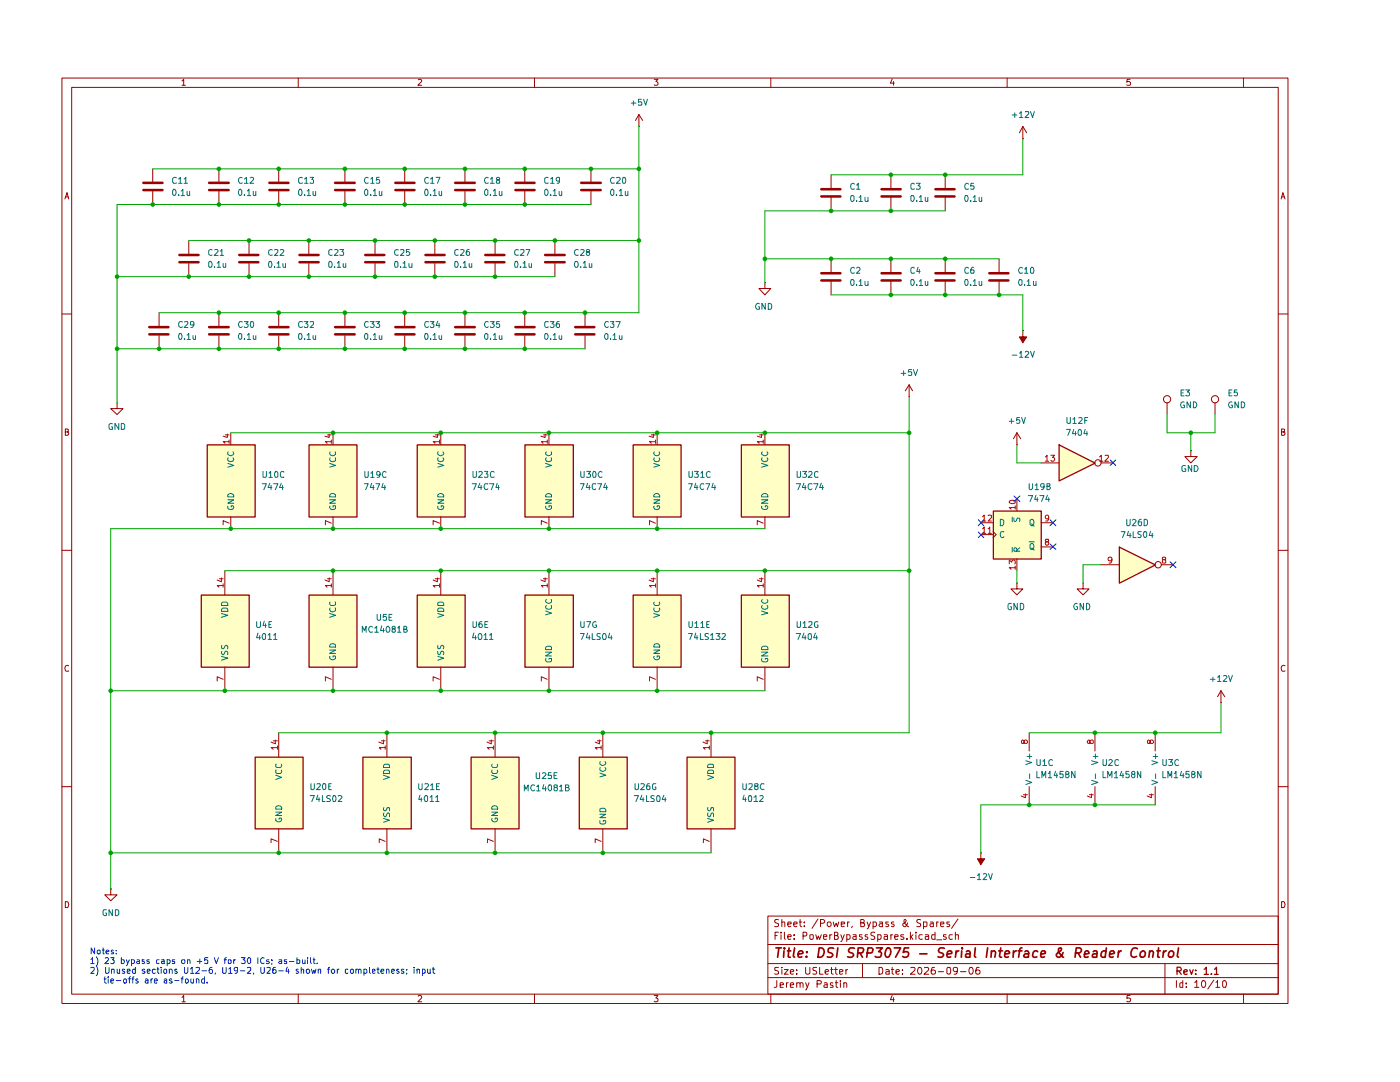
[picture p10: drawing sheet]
<svg xmlns="http://www.w3.org/2000/svg" width="279mm" height="216mm" viewBox="0 0 279 216" stroke-linecap="round" stroke-linejoin="round" font-family="sans-serif">
<g fill="none" stroke="#900" stroke-width=".2">
<path d="M12.4 15.6h244.6v184.6h-244.6zM14.3 17.4h240.8v181h-240.8zM36.3 16.2l.4-.4v1.2M36.3 17h.7M59.5 15.6v1.8M83.5 15.9l.4-.1 .3 .4-.8 .8h.8M106.7 15.6v1.8M130.6 15.8h.7l-.4 .5 .4 .2v.3l-.2 .2-.5-.1M153.8 15.6v1.8M178.1 15.7l-.4 .9h.8M178.3 16.3v.7M201 15.6v1.8"/>
<path d="M225.5 15.8h-.5l-.1 .6 .1-.1h.4l.2 .2v.3l-.1 .2-.6-.1M248.2 15.6v1.8M13 39.7l.4-1.3 .3 1.3M13 39.3h.6M255.7 39.7l.3-1.3 .5 1.3M255.8 39.3h.6M12.4 62.7h1.9M255.1 62.7h1.9M13 86.2l.6-.1v-.4l-.6-.1v1.3l.6-.1 .1-.4-.2-.2M255.8 86.2l.6-.1v-.4l-.6-.1v1.3h.4l.2-.1 .1-.4-.4-.2M12.4 109.8h1.9M255.1 109.8h1.9"/>
<path d="M13.7 132.8h-.2a.67 .67 0 0 0-.5 .5 .67 .67 0 0 0 .2 .6h.5M256.5 132.8h-.3a.67 .67 0 0 0-.5 .5 .67 .67 0 0 0 .2 .6h.6M12.4 157h1.9M255.1 157h1.9M13 179.9h.5l.1 .2 .1 .5-.2 .5h-.5zM255.8 179.9h.4l.2 .2 .1 .5-.3 .5h-.4zM36.3 199l.4-.4v1.3M36.3 199.9h.7M59.5 198.4v1.8M83.5 198.8l.4-.2 .2 .1 .1 .3-.8 .9h.8M106.7 198.4v1.8M130.6 198.6h.7l-.4 .5 .3 .1v.6h-.6"/>
<path d="M153.2 182.8h101.9v15.6h-101.9zM153.2 195.1h101.9M153.2 192.3h101.9M153.2 188.5h101.9M153.8 198.4v1.8M154.7 186.7h.4M155 195.7v1.1l-.1 .2h-.4M155.4 193h-.7l-.1 .3 .1 .3 .7 .3v.4h-.8M155.4 186h-.7v1.4M155.4 183.6h-.7a.57 .57 0 0 0 .1 .5 .57 .57 0 0 0 .6 .2l-.1 .5h-.7M155.7 196.6l.7-.2-.1-.2h-.6v.8h.6M155.9 186v.2"/>
<path d="M155.9 186.5v.9M156 193v.1M156 184.1l.5-.1 .1 .9M156 183.5v1.4M156 193.5v.9M156.5 193.5h.8l-.8 .9h.8M156.5 186v1.2l.2 .2M157 196.1v.9M157.2 186.9h.7l-.1-.4h-.5l-.1 .2 .1 .7h.5M157.2 184.4l.7-.1-.1-.3h-.5l-.1 .1 .1 .7h.5M157.3 196.1l-.3 .2M157.7 196.6l.7-.2-.2-.3-.4 .1-.1 .6 .1 .2h.5"/>
<path d="M157.7 194l.7-.2-.2-.3-.5 .1v.6l.3 .2 .3-.1M158.4 184.4l.7-.1-.1-.3h-.5l-.1 .1 .1 .7h.5M158.5 187.3v.1M158.5 186.5v.2M159 196.3l.1-.1a.36 .36 0 0 1 .6 .1v.7M159 194.3v.1M159 193.5v.1M159 196.1v.9M159.5 184h.5M159.7 196.3v-.1a.36 .36 0 0 1 .6 .1v.7M159.7 183.5v1.2l.3 .2M160.3 186.8l.6-.1v-.6l-.6-.1v1.4"/>
<path d="M160.5 184.7v.2M160.5 184v.1M160.8 193v1.1l.2 .3 .5-.1 .1-.2v-1.1M160.8 196.1l.3 .9M161.5 196.1a2.02 2.02 0 0 1-.7 1.4M161.6 186.6h.7l-.1 .8h-.3l-.3-.1zM162.8 186.5l.3 .9 .2-.6 .3 .6 .3-.9M163 193h-.7v.6l.6 .2 .1 .3-.3 .3-.5-.1M163.1 196.3h.6l.2-.2-.1-.4h-.7v1.3M163.2 183.4l-1.2 1.8M163.6 193v1.4h.7M163.7 184.2l.7-.1 .2-.4-.3-.2h-.6v1.4"/>
<path d="M164.3 186.9h.7l-.1-.4h-.5l-.1 .2 .1 .7h.5M164.5 196.2l.4-.1 .2 .2v.7h-.6l-.1-.3 .7-.3M164.7 194l.7-.2-.2-.3-.5 .1v.6l.2 .2 .4-.1M165.2 184.1l.5-.1 .2 .2v.5l-.3 .2h-.2l-.3-.2zM165.6 186.5v.9M165.8 193.5h.5M165.9 193v1.2l.4 .2M166 186.5h-.2l-.2 .3M166.2 196.2l-.3-.1-.2 .2 .2 .3 .4 .2-.1 .2h-.5M166.3 184l.2 .9 .4-.7 .2 .7 .3-.9M166.5 186.7l.6-.1 .1-.4-.2-.2h-.5v1.4h.5l.3-.2v-.3l-.3-.2M166.5 193.5h.6"/>
<path d="M166.7 196.1h.5M166.8 193v1.2l.3 .2M166.9 195.7v1.1l.1 .2h.2M167.6 194l.6-.2-.1-.3h-.5v.8h.5M167.7 195.7h.1M167.7 196.1v.9M167.8 186.5l.3 .9M167.9 184.4l.7-.1-.1-.3h-.6v.8h.6M168.4 196.3l.2-.2 .3 .1 .1 .8M168.4 196.1v.9M168.5 186.5l-.4 .9-.3 .5M168.8 193.5v.9"/>
<path d="M169 187.4h.4l.3-.2v-.4l-.2-.3h-.5v1.4M169.2 193.5l-.4 .2M169.2 184v.9M169.5 184h-.3v.2M170.1 184.8l-.2 .3M170.3 186.5h.6v.9M170.9 186.9h-.5l-.2 .2 .2 .3h.5M171.8 184.1h.6l.1-.5-.3-.1h-.4v1.4h.5l.2-.2v-.3l-.3-.3M172 186.5h-.5v.4l.5 .1 .1 .2-.2 .2h-.4M172.1 192.3v2.8M173.1 184l.3 .9M173.1 186.5h-.4l-.1 .2 .2 .2 .3 .1v.4h-.5"/>
<path d="M173.7 184l-.3 .9-.3 .4M174.2 184.8l.5 .1 .2-.2v-.5l-.2-.2h-.5v1.3M174.6 186.1l-.5-.1-.3 .2v.3l.8 .5-.1 .4h-.2h-.5M175.2 187.4h.6v-.9h-.6v1.4M175.4 193h.5l.2 .2v1l-.3 .2h-.4zM175.5 184h.6v.9M176.1 184.3h-.4l-.3 .3 .3 .3 .4-.1M176.4 186.5h.6l.1 .9M176.8 193.5h.4l.3 .1v.8M177.1 186.9h-.7v.5h.7M177.3 184h-.5v.3l.5 .2 .1 .2-.3 .2-.3-.1M177.5 193.8l-.7 .2v.3l.2 .1 .5-.1"/>
<path d="M177.8 186.5v.9M177.9 193.5h.5M178.1 198.6l-.4 .9h.8M178.1 193v1.2l.3 .2M178.1 186.5h-.2l-.1 .3M178.3 199v.9M178.4 184h-.4l-.1 .1 .2 .3 .3 .1v.3h-.5M178.6 186.9h.6v-.4h-.6v.2v.7h.6M178.8 194l.7-.2-.2-.3-.5 .1v.6l.3 .2 .3-.1M180.1 194.3v.1M180.1 193.5v.1M180.3 186.5h-.5l-.1 .2 .1 .2 .5 .1v.4h-.6"/>
<path d="M181 187.3v.1M181.1 184.1v.2a.74 .74 0 0 1-.7 .6l-.2-.2v-.3l.6-.4v-.3l-.1-.2-.3 .1a1.46 1.46 0 0 0 1 1.3M181.7 186v1.4M181.8 193.1l.7-.1 .1 .4-.1 .2-.8 .8h.9M181.8 186.9l.4 .5M182.2 186.5l-.5 .5M182.8 186v.2M182.8 186.5v.9M183.4 193a.69 .69 0 0 1 .6 .5 .69 .69 0 0 1-.3 .8l-.1 .1a.74 .74 0 0 1-.5-.6 .74 .74 0 0 1 .3-.8zM183.7 183.6h-.7a.57 .57 0 0 0 .1 .5 .57 .57 0 0 0 .6 .2l-.1 .5h-.6M184.1 186.5h-.5l-.2 .3v.4a.45 .45 0 0 0 .7 .2M184.3 184.8l.4 .1 .3-.2-.1-.7h-.6v1.3"/>
<path d="M184.5 193.1l.7-.1 .1 .4-.1 .2-.8 .8h.9M184.7 186.5h.5l.1 .9M185.3 186.9h-.6v.5h.6M185.7 184h.5l.1 .9M186.3 184.3h-.5l-.2 .3 .2 .3 .5-.1M186.5 193h-.4a1.05 1.05 0 0 0-.1 1.3h.6l.1-.5-.4-.3h-.2l-.3 .3M186.6 186.5h-.6l-.1 .3 .1 .6h.6M186.6 186v1.4M186.9 187.5h1.1M186.9 184v.9M187.3 184h-.3l-.1 .2M187.3 193.9h1"/>
<path d="M187.7 184.4l.7-.1-.1-.3h-.5l-.1 .1 .1 .7h.5M188.8 186.5h-.5v.4l.5 .1 .1 .2-.3 .2h-.3M189.1 193.1h.6v1.2l-.4 .1-.3-.3zM189.5 184h-.5v.3l.5 .2 .1 .2-.3 .2-.3-.1M190.1 186.5h-.5l-.2 .3v.4l.3 .2h.4M190.7 186.6l.6-.1v.9M190.7 186v1.4M191.1 193.6l-.3 .3h-.2l-.4-.3 .2-.6 .6 .1a.97 .97 0 0 1-.3 1.3h-.3M191.2 183.4l-1.3 1.8M191.7 193.9h1.1M193.5 193a.69 .69 0 0 1 .8 .5 .69 .69 0 0 1-.3 .8l-.3 .1a.97 .97 0 0 1-.2-1.4zM195.4 193h-.4a1.05 1.05 0 0 0-.1 1.3h.6l.1-.5-.4-.3h-.2l-.3 .3"/>
<path d="M201 198.4v1.8M225.5 198.6h-.5l-.1 .6h.6v.6h-.6M232.5 192.3v6.1M234.8 195.7v1.3M236 195.7v1.3h-.5v-.7l.2-.2 .3 .1M236.7 196.9v.1M236.7 196.2v.1M238.4 196h.2l.2-.3v1.3M238.4 197h.9M239.9 195.7h.2a.74 .74 0 0 1 .6 .6 .74 .74 0 0 1-.3 .7h-.4l-.2-.5zM242.2 195.6l-1.2 1.8M242.7 196l.3-.3v1.3"/>
<path d="M242.7 197h.7M244.1 195.7h.2a.89 .89 0 0 1 .3 1.3h-.4l-.2-.2zM248.2 198.4v1.8"/>
</g>
<path d="M234.9 193.8l.8-.1a.45 .45 0 0 0-.2-.7h-.6v1.4M235.2 193.8l.6 .6M236.3 194l.6-.2v-.2l-.1-.1-.5 .2v.6l.2 .1 .4-.1M237.4 193.5l.4 .9 .3-.9M238.6 194.3v.1M238.6 193.6v.1M240.3 193.4l.4-.4v1.4M240.3 194.4h.9M241.8 194.3v.1M242.4 193.4l.4-.4v1.4M242.4 194.4h.7" fill="none" stroke="#900" stroke-width=".25"/>
<g fill="none" stroke="#900" stroke-width=".34">
<path d="M154.9 189.1h1.1M155.4 189.1l-.2 1.9M156.5 189.7l-.1 1.3M156.5 189.1v.2M157.1 189.7h.7M157.5 189.1l-.2 1.8 .4 .1M158.6 189.1l-.3 1.7 .3 .2M159.3 190.4l.9-.2 .1-.1-.3-.4-.6 .2-.1 .9 .2 .2 .5-.1M160.9 190.8v.2M161 189.9v.2M163.5 189.1h.4a.99 .99 0 0 1 .5 1.3 .99 .99 0 0 1-1.2 .6zM166.4 189.2a.79 .79 0 0 0-1.1 .3v.4l.7 .3 .2 .5a.79 .79 0 0 1-1.1 .2"/>
<path d="M167.2 189.1l-.2 1.9M170.5 189.2l-.7-.1-.5 .6 .2 .3 .7 .2 .1 .5-.4 .3-.7-.1M171.2 190.2l.9-.1 .3-.6-.1-.2-.3-.2h-.7l-.2 1.9M171.6 190.2l.5 .8M173.1 190.2l.9-.1 .2-.6v-.2l-.3-.2h-.7l-.2 1.9M174.9 189.1h1.2l-.8 .8 .5 .1 .1 .2-.1 .6-.3 .2h-.6l-.2-.2M177 189.2l.5-.1a1.14 1.14 0 0 1-.5 1.9 1.11 1.11 0 0 1 0-1.8zM178.5 189.1h1.2l-1 1.9M181.4 189.1h-.9l-.2 1 .3-.2 .6 .1 .2 .2-.1 .5a.72 .72 0 0 1-1 .2l-.1-.1M183.6 190.3h1.4M188.5 189.2l-.8-.1-.4 .6 .1 .3 .7 .2 .2 .5a.79 .79 0 0 1-1.1 .2M189.1 190.4l.8-.2 .1-.1-.3-.4-.6 .2-.1 .9 .2 .2 .5-.1"/>
<path d="M190.8 189.7l-.1 1.3M191.3 189.7l-.5 .5M191.9 189.7v1.3M192 189.1v.2M192.9 189.9l.1-.2h.4l.1 .2v1.1M193.6 190.2l-.6 .1-.3 .3v.3l.2 .1 .6-.1M194.6 189.1l-.1 1.7 .2 .2M197.1 189.1l-.3 1.9M197.9 190l.3-.3 .4 .2-.1 1.1M197.9 189.7l-.1 1.3M199.3 189.7h.8M199.7 189.1l-.2 1.7 .1 .1 .3 .1"/>
<path d="M200.5 190.4l.9-.2 .1-.1-.3-.4h-.4l-.1 .2-.2 .9 .2 .2 .5-.1M202.3 189.7l-.1 1.3M202.9 189.7l-.5 .2-.1 .3M203.2 189.7h.8M204 189.1l-.4 .1-.1 .2-.2 1.6M204.6 189.9l.1-.2h.4l.1 .2v1.1M205.3 190.2l-.7 .1-.3 .5 .3 .2 .6-.1M207.1 189.9l-.2-.2h-.4a.99 .99 0 0 0-.3 1.2h.7M207.7 190.4l.9-.2v-.3l-.2-.2h-.4l-.1 .2-.2 .9 .2 .2 .5-.1M212.2 190.1l-.2 .4-.6 .5-.4-.1-.2-.2a1.54 1.54 0 0 1 .9-1l.1-.5-.2-.1-.4 .3a1.89 1.89 0 0 0 1 1.6h.1M214.6 190.2l1-.1 .2-.4-.1-.4-.2-.2h-.7l-.3 1.9M215.1 190.2l.5 .8"/>
<path d="M216.4 190.4l.9-.2-.2-.5h-.4a1.19 1.19 0 0 0-.3 1.2h.8M218.2 189.9l.2-.2h.4l.1 .2v1.1M218.9 190.2l-.8 .2-.1 .2v.3l.2 .1 .7-.1M220.7 189.9l-.1-.2a.67 .67 0 0 0-.8 .5l-.1 .5 .2 .2h.7M220.8 189.1l-.2 1.9M221.5 190.4l.8-.2 .1-.1-.2-.4-.6 .2-.2 .9 .3 .2 .5-.1M223.3 189.7l-.2 1.3M223.8 189.7l-.6 .5M227 189.3l-.1-.1a.81 .81 0 0 0-1.2 .8v.6a.68 .68 0 0 0 1.1 .2M227.7 190l.3-.3h.3l.2 .3 .1 .2-.2 .6-.3 .2-.5-.2-.1-.1zM229.4 190l.3-.3 .4 .2-.1 1.1M229.4 189.7l-.1 1.3"/>
<path d="M230.9 189.7h.7M231.2 189.1l-.1 1.8 .3 .1M232.2 189.7l-.1 1.3M232.7 189.7l-.5 .5M233.4 189.9l.5-.2 .4 .5-.1 .5-.4 .3-.5-.1-.1-.2zM235.2 189.1l-.3 1.7 .3 .2"/>
</g>
<g fill="#fffec5">
<path d="M72.4 151h9.6v14.4h-9.6z"/>
<path d="M50.9 151h9.5v14.4h-9.5z"/>
<path d="M83.2 88.7h9.6v14.4h-9.6z"/>
<path d="M104.7 88.7h9.7v14.4h-9.7z"/>
<path d="M126.3 88.7h9.6v14.4h-9.6z"/>
<path d="M40.1 118.7h9.6v14.4h-9.6z"/>
<path d="M61.6 88.7h9.6v14.4h-9.6z"/>
<path d="M41.3 88.7h9.6v14.4h-9.6z"/>
<path d="M61.6 118.7h9.6v14.4h-9.6z"/>
<path d="M223.3 109.1l7.2 3.6-7.2 3.6z"/>
<path d="M211.3 88.7l7.2 3.7-7.2 3.5z"/>
<path d="M198.2 101.9h9.6v9.6h-9.6z"/>
<path d="M83.2 118.7h9.6v14.4h-9.6z"/>
<path d="M147.9 88.7h9.6v14.4h-9.6z"/>
<path d="M147.9 118.7h9.6v14.4h-9.6z"/>
<path d="M104.7 118.7h9.7v14.4h-9.7z"/>
<path d="M126.3 118.7h9.6v14.4h-9.6z"/>
<path d="M137.1 151h9.5v14.4h-9.5z"/>
<path d="M115.6 151h9.5v14.4h-9.5z"/>
<path d="M94 151h9.5v14.4h-9.5z"/>
</g>
<path d="M41.4 88.8h9.5v14.4h-9.5zM61.7 88.8h9.5v14.4h-9.5zM83.3 88.8h9.5v14.4h-9.5zM104.8 88.8h9.6v14.4h-9.6zM126.4 88.8h9.5v14.4h-9.5zM211.4 88.8l7.2 3.6-7.2 3.6zM40.2 118.7h9.5v14.4h-9.5zM61.7 118.7h9.5v14.4h-9.5zM198.2 102h9.6v9.5h-9.6zM223.4 109.2l7.2 3.5-7.2 3.7zM50.9 151.1h9.6v14.3h-9.6zM72.4 151.1h9.7v14.3h-9.7z" fill="none" stroke="#900" stroke-width=".25"/>
<g fill="none" stroke="#900" stroke-width=".2">
<path d="M30.5 33.7v2.6M30.5 38.2v2.6M43.7 33.7v2.6M43.7 38.2v2.6M55.6 33.7v2.6M55.6 38.2v2.6M68.8 33.7v2.6M68.8 38.2v2.6M80.8 33.7v2.6M80.8 38.2v2.6M92.8 33.7v2.6M92.8 38.2v2.6"/>
<path d="M104.7 33.7v2.6M104.7 38.2v2.6M117.9 33.7v2.6M117.9 38.2v2.6M127.5 25.2h.1M127.5 22.9l-.7 1.1M127.5 22.9l.8 1.1M127.5 22.9v2.3M165.9 34.9v2.6M165.9 39.4v2.7M177.8 34.9v2.6M177.8 39.4v2.7"/>
<path d="M188.6 34.9v2.6M188.6 39.4v2.7M204.1 27.7h.1M204.1 25.2l-.6 1.3M204.1 25.2l.8 1.3M204.1 25.2v2.5M37.7 48v2.6M37.7 52.6v2.6M49.7 48v2.6M49.7 52.6v2.6M61.6 48v2.6M61.6 52.6v2.6"/>
<path d="M74.8 48v2.6M74.8 52.6v2.6M86.8 48v2.6M86.8 52.6v2.6M98.8 48v2.6M98.8 52.6v2.6M110.7 48v2.6M110.7 52.6v2.6M152.7 56.4v1.2h1.1l-1.1 1.2-1.2-1.2h1.2M152.7 56.4h.1M165.9 51.6v2.7M165.9 56.1v2.7"/>
<path d="M177.8 51.6v2.7M177.8 56.1v2.7M188.6 51.6v2.7M188.6 56.1v2.7M199.4 51.6v2.7M199.4 56.1v2.7M31.7 62.4v2.6M31.7 67v2.6M43.7 62.4v2.6M43.7 67v2.6M55.6 62.4v2.6M55.6 67v2.6"/>
<path d="M68.8 62.4v2.6M68.8 67v2.6M80.8 62.4v2.6M80.8 67v2.6M92.8 62.4v2.6M92.8 67v2.6M104.7 62.4v2.6M104.7 67v2.6M116.8 62.4v2.6M116.8 67v2.6M181.4 79.2h.1M181.4 76.8l-.7 1.2"/>
<path d="M181.4 76.8l.7 1.2M181.4 76.8v2.4M23.4 80.3v1.2h1.2l-1.2 1.2-1.3-1.2h1.3M23.4 80.3h.1M46.1 86.4v2.3M66.5 86.4v2.3M88 86.4v2.3M109.6 86.4v2.3M131.1 86.4v2.3M202.9 88.7h.1M202.9 86.4v2.3M202.9 99.5v2.4"/>
<path d="M202.9 86.4l-.6 1.1M202.9 86.4l.8 1.1M207.8 92.4h3.5M219.7 92.4h2.5M232.9 80.3v2.4M237.7 89.9v1.2h1.2l-1.2 1.3-1.2-1.3h1.2M237.7 89.9h.1M242.5 80.3v2.4M44.9 113.9v4.8M46.1 103.1v2.4M66.5 103.1v2.4M66.5 113.9v4.8"/>
<path d="M88 103.1v2.4M109.6 103.1v2.4M131.1 103.1v2.4M195.7 104.3h2.5M195.7 106.7h2.5M198.2 106.1l.6 .6-.6 .6M202.9 116.3v1.2h1.2l-1.2 1.2-1.1-1.2h1.1M202.9 116.3h.1M202.9 111.5v2.4M207.8 104.3h2.3M207.8 109.1h2.3M216.2 116.3v1.2h1.1l-1.1 1.2-1.2-1.2h1.2"/>
<path d="M216.2 116.3h.1M219.7 112.7h3.6M231.7 112.7h2.4M44.9 133.1v4.7M66.5 133.1v4.7M243.7 137.8l-.7 1.2M243.7 137.8l.7 1.2M243.7 137.8v2.4M55.6 146.2v4.8M77.2 146.2v4.8M205.4 146.2v3.7M205.4 157v3.6"/>
<path d="M218.5 146.2v3.7M218.5 157v3.6M230.5 146.2v3.7M230.5 157v3.6M243.7 140.2h.1M22.1 177.4v1.2h1.3l-1.3 1.1-1.2-1.1h1.2M22.1 177.4h.1M55.6 165.4v4.8M77.2 165.4v4.8"/>
<circle cx="232.9" cy="79.7" r=".72"/>
<circle cx="242.5" cy="79.7" r=".72"/>
<circle cx="219.1" cy="92.4" r=".64"/>
<circle cx="231.1" cy="112.7" r=".64"/>
</g>
<g fill="none" stroke="#be0000" stroke-width=".2">
<path d="M45 86.8h.7M45.4 86.6v.7l-.9-.3M45.7 88.1h-1.2l.4 .2v.2M45.7 87.8v.7M65.4 86.8h.7M65.7 86.6v.7l-.8-.3M66.1 88.1h-1.2l.4 .4M66.1 87.8v.7M86.9 86.8h.8M87.3 86.6v.7l-.9-.3M87.7 88.1h-1.3l.4 .2v.2M87.7 87.8v.7"/>
<path d="M108.5 86.8h.7M108.8 86.6v.7l-.9-.3M109.2 88.1h-1.2l.4 .4M109.2 87.8v.7M130 86.8h.8M130.4 86.6v.7l-.9-.3M130.8 88.1h-1.2l.4 .4M130.8 87.8v.7M208.6 91.2l.4-.4v1.2M208.6 92h.7M209.7 90.8h.8l-.4 .5 .3 .1 .1 .4-.3 .2h-.3l-.2-.1M219.5 91.2l.3-.4v1.2"/>
<path d="M219.5 92h.6M220.6 90.9l.5-.1 .1 .4-.7 .8h.7M43.8 115.5h.7M44.2 115.3v.8l-.9-.4M44.5 116.8h-1.2l.4 .4M44.5 116.5v.7M45.7 104.4l-1.2-.5v.8M65.4 115.5h.7M65.7 115.3v.8l-.8-.4M66.1 104.4l-1.2-.5v.8M66.1 116.8h-1.2l.4 .4M66.1 116.5v.7"/>
<path d="M87.7 104.4l-1.3-.5v.8M109.2 104.4l-1.2-.5v.8M130.8 104.4l-1.2-.5v.8M196.1 103.1l.3-.3v1.2M196.1 105.5l.3-.3v1.2M196.1 104h.7M196.1 106.4h.7M197.2 102.9h.7v.4l-.7 .7h.7M197.2 105.5h.2l.1-.3v1.2M197.2 106.4h.7M201.4 100.1l.2-.2 .6-.1 .4 .2v.3a.75 .75 0 0 1-1.2-.2zM201.4 112.5v-.7l.5 .4 .2-.4h.3l.2 .1-.1 .6"/>
<path d="M202.6 101.3h-1.2l.4 .3M202.6 113.3h-1.2l.4 .3M202.6 100.9v.7M202.6 112.9v.7M208.9 108.1l-.3-.2 .1-.3h.5v.4l-.5 .1-.1 .2v.2l.3 .3 .3-.1 .1-.2-.1-.4h-.2M209.3 103.3a.35 .35 0 0 1-.3 .3 .35 .35 0 0 1-.4-.3v-.3a.35 .35 0 0 1 .4-.2 .35 .35 0 0 1 .3 .2l-.2 .9-.4 .1M221.9 111.7l-.1 .1a.42 .42 0 0 1-.5 0 .42 .42 0 0 1-.1-.6h.5l.2 .2-.2 .9h-.4M232.2 111.7l-.2-.1v-.4h.6v.5h-.4l-.2 .1 .1 .5h.5l.1-.4-.3-.2M44.5 135.5l-1.2-.5v.9M66.1 135.5l-1.2-.5v.9M54.5 147.8h.9M54.9 147.7v.7l-.8-.3"/>
<path d="M55.4 149.2h-1.3l.4 .3M55.4 148.8v.7M76.1 147.8h.8M76.5 147.7v.7l-.9-.3M76.9 149.2h-1.2l.3 .3M76.9 148.8v.7M204.2 158.6h.9M204.4 147.9l.2-.2h.2l.3 .2-.2 .4h-.4l-.1-.4-.4-.2-.1 .1v.4l.3 .1 .2-.1M204.6 158.4v.8l-.8-.4M217.4 158.6h.8M217.5 147.9l.3-.2 .4 .1-.1 .5h-.4l-.2-.1v-.4l-.2-.1-.3 .2v.3l.2 .1h.2l.1-.1M217.8 158.4v.8l-.8-.4"/>
<path d="M229.4 158.6h.8M229.5 147.9l.2-.2h.3l.2 .2-.2 .4h-.4l-.1-.4-.3-.2-.2 .1v.4l.4 .1 .1-.1M229.8 158.4v.8l-.9-.4M55.4 167.9l-1.3-.5v.7M76.9 167.9l-1.2-.5v.7"/>
</g>
<g fill="none" stroke="#007270" stroke-width=".2">
<path d="M45.5 92.5l1.1 .4-1.1 .3M45.5 99.7h1.1l-1.1 .7h1.1M45.5 98.7a.66 .66 0 0 1 .7-.2 .66 .66 0 0 1 .4 .6h-1.1zM45.5 91.4v.5a.67 .67 0 0 0 .6 .2 .67 .67 0 0 0 .5-.5l-.1-.2M45.5 90.2v.5a.67 .67 0 0 0 .6 .2 .67 .67 0 0 0 .5-.5l-.1-.2M65.8 92.5l1.2 .4-1.2 .3M65.8 99.7h1.2l-1.2 .7h1.2M65.9 91.4l-.1 .2a.67 .67 0 0 0 .5 .5 .67 .67 0 0 0 .7-.2l-.1-.5M65.9 90.2a.61 .61 0 0 0 .3 .7 .61 .61 0 0 0 .8-.2l-.1-.5M65.9 98.7a.72 .72 0 0 1 1.1 0v.4h-1.2zM87.4 92.5l1.2 .4-1.2 .3M87.4 99.7h1.2l-1.2 .7h1.2"/>
<path d="M87.4 98.7a.66 .66 0 0 1 .7-.2 .66 .66 0 0 1 .5 .6h-1.2zM87.5 91.4l-.1 .5a.67 .67 0 0 0 .6 .2 .67 .67 0 0 0 .6-.5l-.2-.2M87.5 90.2l-.1 .5a.67 .67 0 0 0 .6 .2 .67 .67 0 0 0 .6-.5l-.2-.2M108.9 92.5l1.2 .4-1.2 .3M108.9 99.7h1.2l-1.2 .7h1.2M109 98.7l.4-.2h.4l.3 .2v.4h-1.2zM109 91.4l-.1 .2a.67 .67 0 0 0 .5 .5 .67 .67 0 0 0 .7-.2l-.1-.5M109 90.2l-.1 .2a.67 .67 0 0 0 .5 .5 .67 .67 0 0 0 .7-.2l-.1-.5M130.5 92.5l1.2 .4-1.2 .3M130.5 99.7h1.2l-1.2 .7h1.2M130.6 91.4l-.1 .2a.6 .6 0 0 0 .6 .5 .6 .6 0 0 0 .6-.5l-.1-.2M130.6 90.2a.55 .55 0 0 0 .5 .7 .55 .55 0 0 0 .5-.7"/>
<path d="M130.6 98.7a.61 .61 0 0 1 .7-.2 .61 .61 0 0 1 .4 .6h-1.2zM45.5 101v.4a.67 .67 0 0 0 .6 .3 .67 .67 0 0 0 .5-.5l-.1-.3h-.4v.3M65.9 101l-.1 .1a.66 .66 0 0 0 .5 .6 .66 .66 0 0 0 .7-.3l-.1-.5h-.4v.3M87.4 101v.4a.67 .67 0 0 0 .6 .3 .67 .67 0 0 0 .6-.5l-.2-.3h-.3v.3M109 101l-.1 .1a.66 .66 0 0 0 .5 .6 .66 .66 0 0 0 .7-.3l-.1-.5h-.4v.3M130.6 101l-.1 .3a.61 .61 0 0 0 .6 .4 .61 .61 0 0 0 .6-.5l-.1-.3h-.5v.3M199.6 103.6h.4l.3 .4v.6l-.3 .3h-.4zM200.3 106.2l-.5-.1-.2 .2 .1 .8 .3 .2 .3-.2M202 103.2v.9M202 109.2v.9M202.4 103.4v.5l.1 .2 .4-.2 .1-.5h.4l.1 .1v.6M202.9 110v-.6l-.4-.1-.1 .2v.5h1.1"/>
<path d="M203.5 109.3l-.6 .4M205.4 108.1h1M205.6 103.8l.5-.2a.86 .86 0 0 1 0 1.3h-.3l-.2-.3zM205.6 108.6l.5-.1a.65 .65 0 0 1 .3 .6 .65 .65 0 0 1-.6 .5l-.2-.1zM205.7 104.6l.7 .4M205.7 109.4h.3l.2 .3h.2M44.2 122.4l1.3 .4-1.3 .4M44.2 131l1.3 .3-1.3 .4M44.3 121.5l.2-.2h.6l.3 .2 .1 .5h-1.3zM44.3 120.3l.2-.2h.6l.3 .2 .1 .5h-1.3zM44.3 130l-.1 .4 .2 .2h.3l.3-.6h.3l.2 .1-.1 .5M44.3 128.8v.6h.4l.3-.5 .2-.1 .3 .2-.1 .5"/>
<path d="M65.8 122.4l1.2 .4-1.2 .4M65.8 129.7h1.2l-1.2 .7h1.2M65.9 121.3a.61 .61 0 0 0 .3 .8 .61 .61 0 0 0 .8-.3l-.1-.5M65.9 120.1a.45 .45 0 0 0 .1 .7h.7l.3-.2-.1-.5M65.9 131a.59 .59 0 0 0 .3 .7 .59 .59 0 0 0 .8-.3l-.1-.5h-.4v.2M66 128.5h.8l.2 .2v.4h-1.2zM55 154.7l1.2 .4-1.2 .4M55.1 153.7l-.1 .5 .3 .1h.7a.45 .45 0 0 0 .1-.6M55.1 152.5l-.1 .5 .3 .2h.7a.45 .45 0 0 0 .1-.7M76.5 154.7l1.2 .4-1.2 .4M76.6 153.8l.3-.1h.6l.2 .1v.5h-1.2zM76.7 152.6l.8-.1 .2 .2v.5h-1.2z"/>
<path d="M204.7 151.8l1.2 .3-1.2 .5M204.7 155.7l1.2 .4-1.2 .4M205 151h.9M205.5 150.4v1M205.5 154.4v1M217.8 151.8l1.3 .3-1.3 .5M217.8 155.7l1.3 .4-1.3 .4M218.2 151h.9M218.6 150.4v1M218.6 154.4v1M229.9 151.8l1.2 .3-1.2 .5M229.9 155.7l1.2 .4-1.2 .4"/>
<path d="M230.1 151h1M230.6 150.4v1M230.6 154.4v1M55 163.3v.4a.61 .61 0 0 0 .8 .3 .61 .61 0 0 0 .3-.8h-.4v.3M55 162h1.2l-1.2 .7h1.2M55 161a.66 .66 0 0 1 .8-.2 .66 .66 0 0 1 .4 .7h-1.2zM76.5 163.3l1.2 .4-1.2 .4M76.6 162.2l-.1 .5 .3 .3 .2-.1 .4-.7 .3 .2v.6M76.6 161.1v.6h.4l.2-.5 .4-.1 .1 .1v.6"/>
</g>
<g fill="none" stroke="#900" stroke-width=".51">
<path d="M28.6 36.5h3.8M28.6 37.9h3.8M41.7 36.5h3.9M41.7 37.9h3.9M53.8 36.5h3.8M53.8 37.9h3.8M66.9 36.5h3.9M66.9 37.9h3.9M78.9 36.5h3.8M78.9 37.9h3.8M90.8 36.5h3.9M90.8 37.9h3.9"/>
<path d="M102.9 36.5h3.8M102.9 37.9h3.8M116 36.5h3.9M116 37.9h3.9M163.9 37.8h3.8M163.9 39.2h3.8M175.9 37.8h3.8M175.9 39.2h3.8M186.7 37.8h3.8M186.7 39.2h3.8M35.8 50.9h3.8M35.8 52.3h3.8"/>
<path d="M47.7 50.9h3.9M47.7 52.3h3.9M59.8 50.9h3.8M59.8 52.3h3.8M72.9 50.9h3.8M72.9 52.3h3.8M84.9 50.9h3.8M84.9 52.3h3.8M96.9 50.9h3.8M96.9 52.3h3.8M108.8 50.9h3.9M108.8 52.3h3.9"/>
<path d="M163.9 54.5h3.8M163.9 56h3.8M175.9 54.5h3.8M175.9 56h3.8M186.7 54.5h3.8M186.7 56h3.8M197.4 54.5h3.8M197.4 56h3.8M29.8 65.3h3.8M29.8 66.7h3.8M41.7 65.3h3.9M41.7 66.7h3.9"/>
<path d="M53.8 65.3h3.8M53.8 66.7h3.8M66.9 65.3h3.9M66.9 66.7h3.9M78.9 65.3h3.8M78.9 66.7h3.8M90.8 65.3h3.9M90.8 66.7h3.9M102.9 65.3h3.8M102.9 66.7h3.8M114.8 65.3h3.8M114.8 66.7h3.8"/>
</g>
<path d="M204.1 66v1.2h.8l-.8 1.2-.6-1.2h.6z" fill="#900"/>
<path d="M204.1 66v1.2h-.6l.6 1.2 .8-1.2h-.8M204.1 66h.1M152.7 86.4v2.3M88 113.9v4.8M152.7 103.1v2.4M88 133.1v4.7" fill="none" stroke="#900" stroke-width=".2"/>
<path d="M148 88.8h9.5v14.4h-9.5zM83.3 118.7h9.5v14.4h-9.5z" fill="none" stroke="#900" stroke-width=".25"/>
<path d="M151.6 86.8h.7M152 86.6v.7l-.9-.3M152.3 88.1h-1.2l.4 .2v.2M152.3 87.8v.7M86.9 115.5h.8M87.3 115.3v.8l-.9-.4M87.7 116.8h-1.3l.4 .4M87.7 116.5v.7M152.3 104.4l-1.2-.5v.8M87.7 135.5l-1.3-.5v.9" fill="none" stroke="#be0000" stroke-width=".2"/>
<path d="M152 92.5l1.2 .4-1.2 .3M152 99.7h1.2l-1.2 .7h1.2M152.1 98.7a.66 .66 0 0 1 .7-.2 .66 .66 0 0 1 .4 .6h-1.2zM152.1 91.4a.54 .54 0 0 0 .2 .7 .54 .54 0 0 0 .6-.1h.2l.1-.3-.1-.3M152.1 90.2l-.1 .2a.65 .65 0 0 0 .6 .5 .65 .65 0 0 0 .6-.5l-.1-.2M152.1 101a.54 .54 0 0 0 .2 .6 .54 .54 0 0 0 .6 0h.2l.1-.4-.1-.3h-.4v.3M87.4 122.4l1.2 .4-1.2 .4M87.4 121.5l.2-.2h.6l.3 .2 .1 .5h-1.2zM87.4 120.3l.2-.2h.6l.3 .2 .1 .5h-1.2zM87.4 131l1.2 .3-1.2 .4M87.4 130v.5l.1 .1 .4-.1 .2-.5h.3l.2 .1-.1 .5M87.4 128.8v.6h.5l.2-.5 .2-.1 .3 .2-.1 .5" fill="none" stroke="#007270" stroke-width=".2"/>
<path d="M195.7 170.2v1.2h.8l-.8 1.1-.6-1.1h.6z" fill="#900"/>
<g fill="none" stroke="#900" stroke-width=".2">
<path d="M109.6 113.9v4.8M131.1 113.9v4.8M152.7 113.9v4.8M109.6 133.1v4.7M131.1 133.1v4.7M152.7 133.1v4.7M98.8 146.2v4.8M120.3 146.2v4.8M141.9 146.2v4.8M98.8 165.4v4.8M120.3 165.4v4.8M141.9 165.4v4.8"/>
<path d="M195.7 170.2v1.2h-.6l.6 1.1 .8-1.1h-.8M195.7 170.2h.1"/>
</g>
<path d="M104.8 118.7h9.6v14.4h-9.6zM126.4 118.7h9.5v14.4h-9.5zM148 118.7h9.5v14.4h-9.5zM94 151.1h9.6v14.3h-9.6zM115.6 151.1h9.6v14.3h-9.6zM137.1 151.1h9.6v14.3h-9.6z" fill="none" stroke="#900" stroke-width=".25"/>
<g fill="none" stroke="#be0000" stroke-width=".2">
<path d="M108.5 115.5h.7M108.8 115.3v.8l-.9-.4M109.2 116.8h-1.2l.4 .4M109.2 116.5v.7M130 115.5h.8M130.4 115.3v.8l-.9-.4M130.8 116.8h-1.2l.4 .4M130.8 116.5v.7M151.6 115.5h.7M152 115.3v.8l-.9-.4M152.3 116.8h-1.2l.4 .4M152.3 116.5v.7"/>
<path d="M109.2 135.5l-1.2-.5v.9M130.8 135.5l-1.2-.5v.9M152.3 135.5l-1.2-.5v.9M97.6 147.8h.9M98 147.7v.7l-.8-.3M98.5 149.2h-1.2l.3 .3M98.5 148.8v.7M119.2 147.8h.8M119.6 147.7v.7l-.8-.3M120 149.2h-1.2l.3 .3M120 148.8v.7M140.8 147.8h.8"/>
<path d="M141.1 147.7v.7l-.8-.3M141.6 149.2h-1.2l.3 .3M141.6 148.8v.7M98.5 167.9l-1.2-.5v.7M120 167.9l-1.2-.5v.7M141.6 167.9l-1.2-.5v.7"/>
</g>
<g fill="none" stroke="#007270" stroke-width=".2">
<path d="M109 119.6l-.1 .3a.67 .67 0 0 0 .5 .5 .67 .67 0 0 0 .7-.3l-.1-.5M152.1 119.6l-.1 .3a.65 .65 0 0 0 .6 .5 .65 .65 0 0 0 .6-.5l-.1-.3M108.9 121.9l1.2 .4-1.2 .4M108.9 130.1h1.2l-1.2 .8h1.2M109 131.4l-.1 .3 .3 .4h.6l.3-.2v-.5h-.5v.2M109 129.1l.2-.2h.6l.3 .2v.5h-1.2zM109 120.8l-.1 .3a.67 .67 0 0 0 .5 .5 .67 .67 0 0 0 .7-.3l-.1-.5M130.5 122.4l1.2 .4-1.2 .4M130.5 129.7h1.2l-1.2 .7h1.2M130.6 121.3a.55 .55 0 0 0 .5 .8 .55 .55 0 0 0 .5-.8M130.6 120.1a.45 .45 0 0 0 .1 .7h.7a.45 .45 0 0 0 .2-.7M130.6 131a.54 .54 0 0 0 .5 .7 .54 .54 0 0 0 .5-.8h-.5v.2"/>
<path d="M130.6 128.5h.9l.2 .6h-1.2zM152 121.9l1.2 .4-1.2 .4M152 130.1h1.2l-1.2 .8h1.2M152.1 131.4a.42 .42 0 0 0 .2 .7h.6l.3-.2v-.5h-.5v.2M152.1 129.1l.2-.2h.6l.3 .2v.5h-1.2zM152.1 120.8v.1a.54 .54 0 0 0 .2 .6 .54 .54 0 0 0 .6 0h.2l.1-.3-.1-.4M98.1 154.7l1.2 .4-1.2 .4M98.2 153.7a.45 .45 0 0 0 .2 .6h.7a.45 .45 0 0 0 .1-.6M98.2 152.5a.45 .45 0 0 0 .2 .7h.7a.45 .45 0 0 0 .1-.7M119.7 154.3l1.2 .4-1.2 .3M119.8 153.2l-.1 .5a.67 .67 0 0 0 .7 .2 .67 .67 0 0 0 .5-.5l-.2-.2M119.8 152l-.1 .5a.67 .67 0 0 0 .7 .2 .67 .67 0 0 0 .5-.5l-.2-.2"/>
<path d="M141.2 154.7l1.2 .4-1.2 .4M141.3 153.8l.3-.1h.6l.2 .1v.5h-1.2zM141.3 152.7l.3-.2h.6l.2 .2v.5h-1.2zM98.1 162h1.2l-1.2 .7h1.2M98.2 163.3a.54 .54 0 0 0 .6 .7 .54 .54 0 0 0 .4-.8h-.4v.3M98.3 160.9h.8l.2 .6h-1.2zM119.7 163.7v.6l.3 .1h.6l.2-.1v-.6h-.4v.2M119.7 162.5h1.2l-1.2 .6h1.2M119.7 161.5l.3-.2h.6l.3 .3v.4h-1.2zM141.2 163.3l1.2 .4-1.2 .4M141.3 162.2l-.1 .5 .3 .3 .2-.1 .4-.7 .3 .2v.6M141.3 161.1v.6h.4l.2-.5 .3-.1 .2 .1v.6"/>
</g>
<g fill="none" stroke="#00a300" stroke-width=".2">
<path d="M30.5 33.7h97M127.5 25.2v37.2h-95.8M204.1 27.7v7.2h-38.2M23.4 55.2h87.3M37.7 48h89.8M117.9 40.8h-94.5v39.5M152.7 51.6h46.7M165.9 58.8h38.2v7.2M188.6 42.1h-35.9v14.3M23.4 69.6h93.4M181.4 79.2v67h-125.8M46.1 86.4h135.3"/>
<path d="M202.9 88.7v3.7h4.9M232.9 82.7v3.7h9.6v-3.7M237.7 86.4v3.5M44.9 113.9h136.5M152.7 105.5h-130.6v71.9M202.9 113.9v2.4M219.7 112.7h-3.5v3.6M22.1 137.8h130.6M243.7 140.2v6h-38.3M22.1 170.2h119.8M230.5 160.6h-34.8v9.6"/>
</g>
<g fill="none" stroke="#0b15ce" stroke-width=".2">
<path d="M18.1 191.4l.4-.3v1.2M18.1 193.1h.7v.4l-.7 .7h.7M18.1 192.3h.7M18.9 189.1v1.2l-.7-1.2v1.2M19.2 190.9a1.32 1.32 0 0 1 0 1.8M19.2 192.9a1.32 1.32 0 0 1 0 1.7M19.5 189.7h.5l-.1 .6h-.4zM20.4 189.6h.4M20.6 189.1v1.2h.2M20.7 195.3h.5M20.9 194.9v1.1l.3 .2M21 191.2l.4-.1 .3 .3-.8 .9h.8"/>
<path d="M21.1 193v1.1l.1 .1h.3l.3-.2v-1M21.2 190l.6-.2-.2-.2-.4 .1v.5v.1h.5M21.6 194.9v.2M21.6 195.3v.9M22.1 191.1h.7l-.4 .4 .4 .2v.5h-.7M22.1 195.7h.6l-.2-.4-.4 .2v.5l.2 .2 .3-.1M22.3 193.5l.1-.1 .4 .1v.7M22.3 193.4v.8M22.6 189.7l-.3-.1-.1 .1 .1 .3h.3v.3h-.4M23.2 190.2v.1M23.2 189.7h.1M23.2 195.7h.9"/>
<path d="M23.4 193.4v.7l.1 .1 .4-.1M23.9 193.4v.8M24.2 191.5h.5l.1 .5a.36 .36 0 0 1-.6 .2M24.2 191.1v1.2M24.7 195.4l.4-.1 .1 .2v.5l-.1 .2-.4-.1-.1-.2zM24.9 193.5l-.3-.1-.2 .1 .2 .3 .3 .1v.2h-.5M25.2 191.5l.3 .8M25.4 193.8l.6-.1-.2-.3-.4 .1v.6h.5M25.6 195.3h.5M25.8 191.5l-.6 1.2M26.1 194.9l-.3 .1v1.2M26.2 192.2h.6v-.5l-.1-.2h-.5v1.2"/>
<path d="M26.3 195.3h.5M26.8 194.9l-.3 .1v1.2M27 193.5h-.5l-.1 .5a.36 .36 0 0 0 .6 .1M27 193v1.2M27.3 191.5h.5l.1 .8M27.5 195.4l-.2-.1-.2 .3 .5 .4-.2 .2-.3-.1M27.9 191.8l-.6 .1v.1l.1 .3 .5-.1M28.8 191.5h-.4v.4h.3l.2 .2-.2 .2-.3-.1M28.9 193.5l-.3-.1-.2 .2 .4 .2 .2 .3-.2 .1-.4-.1M29 195.4l.4-.1 .1 .2v.7M29.4 193.8l.6-.1-.2-.3-.4 .1v.6l.1 .1 .4-.1M29.5 195.7h-.4l-.1 .1 .1 .4 .4-.1"/>
<path d="M29.8 191.5h-.4l-.1 .2 .1 .2h.4v.3h-.5M30.1 195.3v.9M30.5 195.3h-.2l-.2 .3M30.8 195.7h.6l-.2-.4-.4 .1v.7h.5M31 193.5h-.5l-.1 .5a.36 .36 0 0 0 .6 .1M31.3 193.4h.4M31.5 193v1.1l.2 .1M31.7 191.5l-.5 .1v.6h.5M32.2 193v.1M32.2 193.4v.8M32.3 191.5h.5v.8M32.8 191.8l-.5 .1v.3h.5"/>
<path d="M32.8 193.5l.3-.1 .2 .1v.6h-.5zM32.8 195.4h.5v.8M33.3 195.7h-.5v.4h.5M33.4 192.2h.5v-.5l-.1-.2h-.4v1.2M33.8 193.5l.2-.1 .4 .1v.7M33.8 193.4v.8M34.3 195.4l-.3-.1-.2 .3 .4 .1 .2 .3-.2 .2-.4-.1M34.9 191.5h-.4l-.1 .2 .1 .2h.4v.3h-.5M34.9 195.7h.8M35.3 193.5h-.4v.2l.3 .1 .2 .3-.2 .1-.3-.1M36.1 195.3h.5M36.4 191.5h.4l.1 .2v.3l-.2 .3-.4-.1-.1-.2v-.3z"/>
<path d="M36.6 194.9l-.3 .2v1.1M36.8 193v1.1l.2 .1h.3l.2-.2v-1M37.2 195.3l.3 .1 .1 .2v.3l-.3 .3-.3-.2v-.5zM37.4 191.6l.4-.1 .1 .8M37.4 191.5v.8M38 193.4l.4-.4v1.2M38 194.2h.7M38.1 195.3v.7l.2 .2 .3-.2M38.6 195.3v.9M39.1 193.1l.6-.1 .1 .5-.8 .7h.8M39.2 195.5l.2-.2 .3 .2v.7M39.2 195.3v.9"/>
<path d="M39.4 191.9h.9M39.9 191.3v1M40.3 193.7h.9M40.8 195.4l-.3-.1-.3 .3 .1 .5h.5M40.8 194.9v1.3M41.3 196v.2M41.5 191.1h-.6l-.1 .6 .2-.2h.3l.2 .2v.5h-.7M42.3 193l-.4 .1-.2 .9 .3 .2 .4-.1v-.6h-.4l-.3 .2M42.8 191.1l.4 1.2 .4-1.2M43 194.1l-.1 .3M44.4 193v1.1l.2 .1h.3l.2-.2v-1M44.7 191.5h.5"/>
<path d="M45.2 191.1l-.3 .2v1M45.6 191.5h.5v.2v.3l-.2 .3-.4-.1zM45.6 193.4l.4-.4v1.2M45.6 194.2h.7M46.6 191.5v.8M47 191.5h-.3l-.1 .2M47.4 193.5l-.1 .2h-.4l-.2-.2v-.3l.2-.2 .5 .1v.8l-.2 .2-.3 .1M48 193.7h.8M48.2 191.1h.7l-.4 .4 .3 .1 .1 .2-.1 .4h-.6M49.4 193.1h.6v.4l-.6 .7h.6M49.5 191.2l.3-.1 .2 .2v.7l-.3 .3a.7 .7 0 0 1-.2-1.1zM50.6 194.1l-.1 .3"/>
<path d="M51.5 191.1v1.2M52.1 193v1a.35 .35 0 0 0 .3 .2 .35 .35 0 0 0 .3-.2v-1M52.7 191.2a.55 .55 0 0 0-.7 .5 .55 .55 0 0 0 .7 .5M53.3 193.1h.6v.4l-.6 .7h.6M53.7 191.5h-.4l-.1 .2 .1 .2h.3l.2 .2-.2 .2-.4-.1M54.3 192.2l-.1 .2M54.3 191.5v.2M54.9 193h-.3l-.2 .3v.8a.42 .42 0 0 0 .6 0 .42 .42 0 0 0 0-.6h-.4l-.2 .2M55.6 193.7h1M55.7 191.5h.5v.8M56.2 191.8l-.5 .1-.1 .1 .2 .3 .4-.1M57.2 191.5h-.4l-.1 .2 .1 .2h.4v.3h-.5"/>
<path d="M57.3 193l-.2 .8h.6M57.6 193.4v.8M57.7 191.9h1M59.3 191.5h.4l.2 .2-.1 .5h-.5M59.3 191.1v1.2M59.5 193.5l-.2-.1-.2 .2 .5 .5-.2 .1-.3-.1M60.1 193.5l.2-.1 .3 .1v.7M60.1 193v1.2M60.4 191.5v.7h.5M60.9 191.5v.8M61.2 193.5l.3-.1 .3 .2-.1 .5h-.5zM61.4 191.1v.1"/>
<path d="M61.4 191.5v.8M62 191.1v1l.1 .2M62.1 193.4l.3 .8 .3-.6 .1 .6 .3-.8M62.5 191.5h.4M62.7 191.1v1.1l.2 .1M63.3 192.2v.1M63.5 193.5l.2-.1 .3 .1v.7M63.5 193.4v.8M65.4 193.4h.4M65.8 193l-.3 .2v1M66.1 193.6l.4-.2 .3 .2-.1 .5h-.5zM67.3 193.4v.8"/>
<path d="M67.6 193.4l-.3 .2M69.4 193.5l-.3-.1-.2 .1v.6h.5M70 193.5l.4-.1 .1 .1v.6h-.5zM71 193.5l.2-.1 .3 .1v.7M71 193.4v.8M71.5 193.5l.2-.1 .3 .1v.7M72.6 193.5h.5l.1 .5a.36 .36 0 0 1-.6 .1M72.6 193.4v1.2M73.7 193v1.1l.2 .1M74.3 193.8l.5-.1v-.2h-.5v.6h.5M75.2 193.4h.5M75.4 193v1.1l.3 .1"/>
<path d="M76 193.8l.6-.1-.1-.3-.5 .1v.6l.2 .1 .3-.1M77.1 193.5l.2-.1 .3 .1v.7M77.1 193.4v.8M78.1 193.8l.6-.1-.1-.3-.5 .1v.6l.2 .1 .4-.1M79.6 193.5l-.3-.1-.1 .2 .5 .5-.2 .1-.3-.1M80.6 193.5l-.3-.1-.2 .1 .2 .3 .3 .1v.2h-.5M81.2 194.1l-.1 .3M81.2 193.5h.1M82.6 193v.1M82.6 193.4v.8M83.2 193.5l.2-.1 .3 .1v.7M83.2 193.4v.8"/>
<path d="M84.3 193.5l.4-.1 .1 .1v.6h-.5M84.3 193.4v1.2M85.3 193.4v.7l.2 .1 .3-.1M85.8 193.4v.8M86.3 193.4h.5M86.4 193v1.1l.4 .1"/>
</g>
<g fill="none" stroke="#050c93" stroke-width=".2">
<path d="M202.4 99l1.1 1.1M203.5 99l-1.1 1.1M221.6 91.8l1.1 1.1M222.7 91.8l-1.1 1.1M195.2 106.2l1.1 1.1M195.2 103.7l1.1 1.2M196.3 106.2l-1.1 1.1M196.3 103.7l-1.1 1.2M209.5 108.5l1.2 1.1M209.5 103.7l1.2 1.2M210.7 108.5l-1.2 1.1M210.7 103.7l-1.2 1.2"/>
<path d="M233.5 112.1l1.2 1.2M234.7 112.1l-1.2 1.2"/>
</g>
<g fill="#00a300">
<circle cx="98.8" cy="170.2" r=".47"/>
<circle cx="77.2" cy="170.2" r=".47"/>
<circle cx="22.1" cy="137.8" r=".47"/>
<circle cx="44.9" cy="137.8" r=".47"/>
<circle cx="88" cy="137.8" r=".47"/>
<circle cx="77.2" cy="146.2" r=".47"/>
<circle cx="22.1" cy="170.2" r=".47"/>
<circle cx="55.6" cy="170.2" r=".47"/>
<circle cx="80.8" cy="40.8" r=".47"/>
<circle cx="80.8" cy="33.7" r=".47"/>
<circle cx="104.7" cy="33.7" r=".47"/>
<circle cx="98.8" cy="48" r=".47"/>
<circle cx="104.7" cy="40.8" r=".47"/>
<circle cx="92.8" cy="33.7" r=".47"/>
<circle cx="92.8" cy="40.8" r=".47"/>
<circle cx="80.8" cy="69.6" r=".47"/>
<circle cx="92.8" cy="69.6" r=".47"/>
<circle cx="68.8" cy="33.7" r=".47"/>
<circle cx="55.6" cy="33.7" r=".47"/>
<circle cx="68.8" cy="40.8" r=".47"/>
<circle cx="74.8" cy="48" r=".47"/>
<circle cx="74.8" cy="55.2" r=".47"/>
<circle cx="86.8" cy="48" r=".47"/>
<circle cx="86.8" cy="55.2" r=".47"/>
<circle cx="98.8" cy="55.2" r=".47"/>
<circle cx="104.7" cy="69.6" r=".47"/>
<circle cx="104.7" cy="62.4" r=".47"/>
<circle cx="92.8" cy="62.4" r=".47"/>
<circle cx="116.8" cy="62.4" r=".47"/>
<circle cx="88" cy="86.4" r=".47"/>
<circle cx="66.5" cy="86.4" r=".47"/>
<circle cx="80.8" cy="62.4" r=".47"/>
<circle cx="110.7" cy="48" r=".47"/>
<circle cx="127.5" cy="48" r=".47"/>
<circle cx="127.5" cy="33.7" r=".47"/>
<circle cx="117.9" cy="33.7" r=".47"/>
<circle cx="109.6" cy="86.4" r=".47"/>
<circle cx="43.7" cy="33.7" r=".47"/>
<circle cx="43.7" cy="40.8" r=".47"/>
<circle cx="30.5" cy="40.8" r=".47"/>
<circle cx="43.7" cy="62.4" r=".47"/>
<circle cx="43.7" cy="69.6" r=".47"/>
<circle cx="55.6" cy="69.6" r=".47"/>
<circle cx="23.4" cy="55.2" r=".47"/>
<circle cx="23.4" cy="69.6" r=".47"/>
<circle cx="61.6" cy="48" r=".47"/>
<circle cx="55.6" cy="40.8" r=".47"/>
<circle cx="49.7" cy="48" r=".47"/>
<circle cx="49.7" cy="55.2" r=".47"/>
<circle cx="37.7" cy="55.2" r=".47"/>
<circle cx="31.7" cy="69.6" r=".47"/>
<circle cx="66.5" cy="137.8" r=".47"/>
<circle cx="46.1" cy="105.5" r=".47"/>
<circle cx="66.5" cy="113.9" r=".47"/>
<circle cx="66.5" cy="105.5" r=".47"/>
<circle cx="88" cy="113.9" r=".47"/>
<circle cx="88" cy="105.5" r=".47"/>
<circle cx="61.6" cy="55.2" r=".47"/>
<circle cx="68.8" cy="62.4" r=".47"/>
<circle cx="55.6" cy="62.4" r=".47"/>
<circle cx="68.8" cy="69.6" r=".47"/>
<circle cx="218.5" cy="160.6" r=".47"/>
<circle cx="218.5" cy="146.2" r=".47"/>
<circle cx="205.4" cy="160.6" r=".47"/>
<circle cx="237.7" cy="86.4" r=".47"/>
<circle cx="230.5" cy="146.2" r=".47"/>
<circle cx="181.4" cy="86.4" r=".47"/>
<circle cx="177.8" cy="58.8" r=".47"/>
<circle cx="177.8" cy="51.6" r=".47"/>
<circle cx="165.9" cy="42.1" r=".47"/>
<circle cx="152.7" cy="51.6" r=".47"/>
<circle cx="177.8" cy="34.9" r=".47"/>
<circle cx="177.8" cy="42.1" r=".47"/>
<circle cx="188.6" cy="34.9" r=".47"/>
<circle cx="188.6" cy="51.6" r=".47"/>
<circle cx="188.6" cy="58.8" r=".47"/>
<circle cx="165.9" cy="51.6" r=".47"/>
<circle cx="199.4" cy="58.8" r=".47"/>
<circle cx="131.1" cy="113.9" r=".47"/>
<circle cx="109.6" cy="113.9" r=".47"/>
<circle cx="109.6" cy="105.5" r=".47"/>
<circle cx="152.7" cy="113.9" r=".47"/>
<circle cx="181.4" cy="113.9" r=".47"/>
<circle cx="141.9" cy="146.2" r=".47"/>
<circle cx="109.6" cy="137.8" r=".47"/>
<circle cx="120.3" cy="146.2" r=".47"/>
<circle cx="131.1" cy="137.8" r=".47"/>
<circle cx="120.3" cy="170.2" r=".47"/>
<circle cx="131.1" cy="105.5" r=".47"/>
<circle cx="152.7" cy="86.4" r=".47"/>
<circle cx="131.1" cy="86.4" r=".47"/>
<circle cx="98.8" cy="146.2" r=".47"/>
</g>
<g fill="none" stroke="#007270" stroke-width=".2">
<path d="M128 19.8h-.6v.6l.6-.1 .1 .2-.1 .5-.6-.1M128.4 19.8l.5 1.2 .3-1.2M34.7 37.8a.68 .68 0 0 1 .4 .6 .68 .68 0 0 1-.4 .6l-.2-.2v-.8zM35.2 35.5h-.1a.45 .45 0 0 0-.6 .1v.7l.1 .3 .6-.1M35.6 38.9v.1M35.6 35.7l.4-.3v1.2M35.6 36.6h.7M36.1 38.1l.4-.3v1.2M36.1 39h.7M36.7 35.7l.4-.3v1.2M36.7 36.6h.7M37.3 38.2v.7l.2 .1 .3-.1"/>
<path d="M37.8 38.2v.8M47.7 37.8h.3l.3 .2v.8l-.3 .2a.71 .71 0 0 1-.3-1.2zM48.3 35.5a.61 .61 0 0 0-.7 .3 .61 .61 0 0 0 .2 .8l.5-.1M48.8 38.9v.1M48.8 35.7l.4-.3v1.2M48.8 36.6h.7M49.4 38.1l.3-.3v1.2M49.4 39h.6M50 35.5l.4-.1 .2 .3-.7 .9h.7M50.5 38.2v.7l.4 .1 .2-.1M51.1 38.2v.8M59.9 37.8a.68 .68 0 0 1 .4 .6 .68 .68 0 0 1-.4 .6l-.3-.2v-.8z"/>
<path d="M60.4 35.5h-.1a.46 .46 0 0 0-.7 .1v.7l.2 .3 .6-.1M60.8 38.9v.1M60.8 35.7l.3-.3v1.2M60.8 36.6h.7M61.3 38.1l.3-.3v1.2M61.3 39h.7M61.9 35.4h.7l-.4 .4 .4 .2v.5h-.7M62.5 38.2v.7l.2 .1 .3-.1M63 38.2v.8M72.9 37.8h.2l.3 .2v.8l-.3 .2a.71 .71 0 0 1-.2-1.2zM73.5 35.5a.61 .61 0 0 0-.8 .3 .61 .61 0 0 0 .3 .8l.5-.1M74 38.9v.1"/>
<path d="M74 35.7l.3-.3v1.2M74 36.6h.7M74.5 38.1l.3-.3v1.2M74.5 39h.7M75.7 38.2v.7l.3 .1 .2-.1M75.7 35.4h-.5l-.1 .6 .2-.2 .4 .1v.7l-.6-.1M76.2 38.2v.8M85 37.8a.68 .68 0 0 1 .4 .6 .68 .68 0 0 1-.4 .6l-.3-.5 .1-.6zM85.5 35.5l-.2-.1a.67 .67 0 0 0-.6 .5 .67 .67 0 0 0 .3 .7l.5-.1M85.9 38.9v.1M85.9 35.7l.4-.3v1.2M85.9 36.6h.7"/>
<path d="M86.4 38.1l.4-.3v1.2M86.4 39h.7M87 35.4h.8l-.5 1.2M87.6 38.2v.7l.2 .1 .3-.1M88.1 38.2v.8M96.9 37.8h.2l.3 .2v.8l-.3 .2a.71 .71 0 0 1-.2-1.2zM97.4 35.5a.61 .61 0 0 0-.7 .3 .61 .61 0 0 0 .2 .8l.5-.1M97.9 38.9v.1M97.9 35.7l.3-.3v1.2M97.9 36.6h.7M98.5 38.1l.3-.3v1.2M98.5 39h.6"/>
<path d="M99.3 35.9l-.2-.3a.35 .35 0 0 1 .3-.2 .35 .35 0 0 1 .3 .2l-.1 .2a.51 .51 0 0 0-.4 .2 .51 .51 0 0 0-.1 .6h.5l.1-.5-.2-.2M99.6 38.2v.7l.4 .1 .2-.1M100.2 38.2v.8M109 37.8a.68 .68 0 0 1 .4 .6 .68 .68 0 0 1-.4 .6l-.3-.2v-.8zM109.4 35.5a.45 .45 0 0 0-.7 .1v.7l.2 .3 .5-.1M109.9 38.9v.1M109.9 35.7l.3-.3v1.2M109.9 36.6h.7M110.4 38.1l.3-.3v1.2M110.4 39h.7M111.6 38.2v.7l.2 .1 .3-.1M111.7 35.9v.2a.42 .42 0 0 1-.6-.1 .42 .42 0 0 1 0-.5h.6v.8l-.2 .3h-.3"/>
<path d="M112.1 38.2v.8M122 37.8h.3l.2 .2v.8l-.2 .2a.71 .71 0 0 1-.3-1.2zM122.6 35.5a.61 .61 0 0 0-.8 .3 .61 .61 0 0 0 .3 .8l.5-.1M123 38.9v.1M123 35.5l.5-.1 .3 .2-.8 1h.8M123.6 38.1l.3-.3v1.2M123.6 39h.7M124.3 35.5l.3-.1a.86 .86 0 0 1 .1 1.2l-.4-.1zM124.8 38.2v.7l.3 .1 .2-.1M125.3 38.2v.8M126 20.6h.9M126.4 20.1v.9"/>
<path d="M169.9 39h.4l.1 .2v.8l-.2 .2a.71 .71 0 0 1-.3-1.2zM170.5 36.7l-.2-.1a.67 .67 0 0 0-.5 .5 .67 .67 0 0 0 .2 .7l.5-.1M170.9 36.9h.2l.2-.3v1.2M170.9 37.8h.7M171.4 39.4l.4-.4v1.2M172.6 39.4v.6l.3 .2 .3-.2M173.2 39.4v.8M181.8 39.2l.1-.2a.6 .6 0 0 1 .6 .5 .6 .6 0 0 1-.2 .6l-.3 .1-.2-.2zM182.5 36.7l-.4-.1-.3 .3v.6l.1 .3 .6-.1M182.9 36.6h.7l-.4 .5 .4 .2v.3l-.1 .2-.6-.1M183.5 39.4l.3-.4v1.2M184.7 39.4v.6l.1 .2 .4-.2"/>
<path d="M185.2 39.4v.8M192.6 39.1l.1-.1a.59 .59 0 0 1 .6 .4 .59 .59 0 0 1-.2 .6l-.1 .2-.4-.2zM193.3 36.7l-.3-.1a.67 .67 0 0 0-.5 .5 .67 .67 0 0 0 .3 .7l.5-.1M194.2 39.4l.4-.4v1.2M194.3 36.6h-.5l-.1 .6 .6-.1v.7l-.6-.1M195.4 39.4v.6l.2 .2 .3-.2M195.9 39.4v.8M202 22.9h.9M202.5 22.5v.9M203.5 22.6l.3-.3v1.1M203.5 23.4h.6M204.6 22.3h.6l.1 .3-.7 .8h.7"/>
<path d="M205.7 22.3l.4 1.1 .3-1.1M41.7 52.2h.2a.75 .75 0 0 1 .3 1.1h-.4l-.1-.1zM42.3 49.9a.45 .45 0 0 0-.6 .1v.7a.45 .45 0 0 0 .6 .2M42.8 53.3h.1M42.8 49.9l.5-.1 .2 .3-.7 .9h.7M43.3 52.5l.4-.3v1.1M43.3 53.3h.7M43.9 50.1l.4-.3v1.2M43.9 51h.7M44.5 52.6l.1 .7h.4M45 52.6v.7M53.7 52.2h.3a.91 .91 0 0 1 .1 1.1h-.4z"/>
<path d="M54.4 49.9l-.3-.1a.6 .6 0 0 0-.5 .6 .6 .6 0 0 0 .5 .6l.3-.1M54.8 53.3h.1M54.8 49.9h.7v.4l-.7 .7h.7M55.3 52.5h.2l.1-.3v1.1M55.3 53.3h.7M56 49.9l.4-.1 .2 .3-.7 .9h.7M56.5 52.6l.1 .7h.4M57 52.6v.7M65.7 52.2h.2a.75 .75 0 0 1 .2 1.1h-.3l-.2-.1zM66.3 49.9a.45 .45 0 0 0-.7 .1v.7a.45 .45 0 0 0 .7 .2M66.8 53.3h.1M66.8 49.9l.4-.1 .3 .3-.8 .9h.8"/>
<path d="M67.3 52.5l.3-.3v1.1M67.3 53.3h.7M67.8 49.8h.8l-.4 .4 .4 .2v.5h-.8M68.5 52.6l.1 .7h.4M69 52.6v.7M78.8 52.2h.4l.2 .2v.8l-.2 .1h-.4zM79.5 49.9l-.3-.1a.6 .6 0 0 0-.5 .6 .6 .6 0 0 0 .5 .6l.3-.1M79.9 53.3h.1M79.9 49.9h.7v.4l-.7 .7h.7M80.4 52.5h.2l.2-.3v1.1M80.4 53.3h.7M81.6 52.6l.1 .7h.5"/>
<path d="M81.7 49.8h-.6v.6l.4-.2 .3 .3-.1 .4h-.6M82.2 52.6v.7M90.8 52.2h.2a.75 .75 0 0 1 .3 1.1h-.4l-.1-.1zM91.4 49.9a.45 .45 0 0 0-.6 .1v.7a.45 .45 0 0 0 .6 .2M91.9 53.3h.1M91.9 49.9l.5-.1 .2 .3-.7 .9h.7M92.5 52.5l.3-.3v1.1M92.5 53.3h.6M93.6 52.6l.1 .7h.4M93.6 49.8h-.2a.73 .73 0 0 0-.1 1.2l.4-.1v-.5l-.4-.2-.3 .3M94.1 52.6v.7M102.8 52.2h.3a.91 .91 0 0 1 .1 1.1h-.4z"/>
<path d="M103.5 49.9l-.3-.1a.6 .6 0 0 0-.5 .6 .6 .6 0 0 0 .5 .6l.3-.1M103.9 53.3h.1M103.9 49.9h.7v.4l-.8 .7h.8M104.4 52.5h.2l.1-.3v1.1M104.4 53.3h.7M105 49.8h.7l-.5 1.2M105.6 52.6l.1 .7h.4M106.1 52.6v.7M114.8 52.2a.56 .56 0 0 1 .6 .4 .56 .56 0 0 1-.2 .7h-.4l-.1-.1-.1-.5zM115.4 49.9a.55 .55 0 0 0-.8 .5 .55 .55 0 0 0 .8 .5M115.9 53.3h.1M115.9 49.9l.4-.1 .3 .3-.8 .9h.8"/>
<path d="M116.4 52.5l.4-.3v1.1M116.4 53.3h.7M117.3 50.3l-.3-.3a.35 .35 0 0 1 .3-.2 .35 .35 0 0 1 .4 .2l-.3 .3a.36 .36 0 0 0-.4 .4 .36 .36 0 0 0 .5 .3 .36 .36 0 0 0 .1-.6l-.2-.1M117.6 52.6v.7h.5M118.1 52.6v.7M169.8 55.9l.5-.1 .1 .2v.7l-.2 .3a.72 .72 0 0 1-.4-1.1zM170.5 53.5l-.2-.2a.67 .67 0 0 0-.5 .5 .67 .67 0 0 0 .2 .7l.5-.1M170.9 40v.2M170.9 56.8v.2M170.9 53.5l.2-.2h.3l.2 .2v.3l-.7 .7h.7M171.4 56.1l.4-.3v1.2M171.4 40.2h.7"/>
<path d="M171.4 57h.7M172.6 56.1v.7l.3 .2 .3-.2M173.2 56.1v.9M181.8 56l.1-.2a.6 .6 0 0 1 .6 .4 .6 .6 0 0 1-.2 .7l-.3 .1-.2-.3zM182.5 53.5l-.4-.2-.3 .4v.6l.1 .2 .6-.1M183 40v.2M183 56.8v.2M183.2 53.3l-.2 .9h.6M183.5 56.1l.3-.3v1.2M183.5 40.2h.6M183.5 57h.6M183.5 53.8v.7"/>
<path d="M184.7 56.1v.7l.1 .2 .4-.2M185.2 56.1v.9M192.6 55.9l.1-.1a.59 .59 0 0 1 .6 .4 .59 .59 0 0 1-.2 .6l-.1 .2-.4-.2zM193.3 53.5l-.3-.2a.67 .67 0 0 0-.5 .5 .67 .67 0 0 0 .3 .7l.5-.1M193.7 40v.2M193.7 56.8v.2M194.2 56.1l.4-.3v1.2M194.2 40.2h.7M194.2 57h.7M194.3 53.3h-.2a.93 .93 0 0 0-.3 1.2h.5l.1-.5-.1-.2h-.5l-.1 .2M195.4 56.1v.7l.2 .2 .3-.2M195.9 56.1v.9"/>
<path d="M203.5 55.8h.3l.2 .2v.7l-.3 .3a.71 .71 0 0 1-.2-1.2zM204 53.5l-.2-.2a.67 .67 0 0 0-.5 .5 .67 .67 0 0 0 .2 .7l.5-.1M204.5 56.8v.2M204.5 53.7h.1l.2-.4v1.2M204.5 54.5h.6M205 56.1l.3-.3v1.2M205 57h.7M205.9 53.3a.75 .75 0 0 1 .3 1.2h-.4l-.1-.1v-.8zM206.2 56.1v.8l.4 .1 .2-.2M206.8 56.1v.9M35.7 66.6l.4-.1a.78 .78 0 0 1 0 1.2l-.4-.1zM36.4 64.3l-.5-.1a.67 .67 0 0 0-.3 .6 .67 .67 0 0 0 .5 .6l.3-.2"/>
<path d="M36.8 67.6v.1M36.8 64.3l.6-.1 .1 .3-.8 .9h.8M37.3 66.9l.4-.4v1.2M37.3 67.7h.7M38.5 67v.6l.2 .1 .3-.1M38.7 64.7l-.2 .2h-.4l-.1-.6 .5-.1 .2 .1-.2 .9-.4 .2M39 67v.7M47.7 66.6l.3-.1 .3 .3v.7l-.4 .2a.7 .7 0 0 1-.2-1.1zM48.3 64.3l-.5-.1a.67 .67 0 0 0-.2 .6 .67 .67 0 0 0 .5 .6l.2-.2M48.8 67.6v.1M48.8 64.2h.7l-.4 .4 .3 .1 .1 .4-.2 .3h-.4l-.1-.2M49.4 66.9l.3-.4v1.2"/>
<path d="M49.4 67.7h.6M50 64.3l.1-.1a.59 .59 0 0 1 .6 .3 .59 .59 0 0 1-.2 .7l-.1 .2-.4-.2zM50.5 67v.6h.6M51.1 67v.7M59.7 66.6l.3-.1a.78 .78 0 0 1 0 1.2l-.3-.1-.1-.1zM60.4 64.3l-.6-.1-.2 .2 .1 .8 .3 .2 .4-.2M60.7 64.2h.8l-.5 .4 .4 .1v.6l-.5 .1-.2-.2M60.8 67.6v.1M61.3 66.9l.3-.4v1.2M61.3 67.7h.7M61.9 64.3h.7v.4l-.7 .7h.7M62.5 67v.6l.2 .1 .3-.1"/>
<path d="M63 67v.7M72.9 66.6l.2-.1 .3 .3v.7l-.3 .2a.7 .7 0 0 1-.2-1.1zM73.5 64.3l-.5-.1a.67 .67 0 0 0-.3 .6 .67 .67 0 0 0 .5 .6l.3-.2M73.9 64.2h.8l-.5 .4 .4 .1 .1 .4-.3 .3h-.3l-.2-.2M74 67.6v.1M74.5 66.9l.3-.4v1.2M74.5 67.7h.7M75 64.2h.8l-.4 .4 .3 .1 .1 .2-.1 .4-.5 .1-.2-.2M75.7 67v.6h.5M76.2 67v.7M84.8 66.6l.4-.1a.78 .78 0 0 1 0 1.2l-.4-.1zM85.5 64.3l-.5-.1a.67 .67 0 0 0-.3 .6 .67 .67 0 0 0 .6 .6l.2-.2"/>
<path d="M85.8 64.2h.8l-.4 .4 .3 .1v.6l-.5 .1-.2-.2M85.9 67.6v.1M86.4 66.9l.4-.4v1.2M86.4 67.7h.7M87.4 64.1l-.4 .8h.8M87.6 67v.6l.2 .1 .3-.1M87.6 64.5v.9M88.1 67v.7M96.9 66.6l.2-.1 .3 .3v.7l-.4 .2a.7 .7 0 0 1-.1-1.1zM97.4 64.3l-.5-.1a.67 .67 0 0 0-.2 .6 .67 .67 0 0 0 .5 .6l.2-.2M97.9 67.6v.1M97.9 64.2h.7l-.4 .4 .3 .1 .1 .4-.2 .3h-.4l-.1-.2"/>
<path d="M98.5 66.9l.3-.4v1.2M98.5 67.7h.6M99.6 67v.6h.6M99.6 64.2h-.5v.5h.5v.6l-.4 .1-.1-.2M100.2 67v.7M108.8 66.6l.2-.1a.64 .64 0 0 1 .4 .7 .64 .64 0 0 1-.4 .5l-.3-.2zM109.4 64.3l-.5-.1-.2 .2 .1 .8 .2 .2 .4-.2M109.8 64.2h.8l-.5 .4 .4 .1 .1 .2-.1 .4-.5 .1-.2-.2M109.9 67.6v.1M110.4 66.9l.3-.4v1.2M110.4 67.7h.7M111.6 67v.6l.2 .1 .3-.1"/>
<path d="M111.6 64.2l-.4 .1a.82 .82 0 0 0 0 1.1l.5-.2v-.5l-.5-.1-.2 .3M112.1 67v.7M120.8 66.6l.3-.1 .2 .3v.7l-.3 .2a.7 .7 0 0 1-.2-1.1zM121.4 64.3l-.5-.1a.67 .67 0 0 0-.3 .6 .67 .67 0 0 0 .6 .6l.2-.2M121.8 67.6v.1M121.8 64.2h.7l-.3 .4 .3 .1v.5l-.2 .2h-.3l-.2-.2M122.3 66.9l.4-.4v1.2M122.3 67.7h.7M122.9 64.2h.9l-.5 1.2M123.6 67v.6h.5M124.1 67v.7M151.6 60.6l-.2-.1a.66 .66 0 0 0-.6 .5 .66 .66 0 0 0 .2 .7h.6v-.5h-.2"/>
<path d="M152.7 60.5v1.2l-.6-1.2v1.2M153.3 60.5a.52 .52 0 0 1 .7 .4v.6l-.2 .2h-.5zM179.8 74.5h1M180.3 74v.9M181.9 73.7h-.5l-.1 .5h.6v.6h-.6M182.3 73.7l.4 1.2 .4-1.2M202 70.9h.9M203.5 70.4h.1l.2-.3v1.2M203.5 71.3h.6M204.6 70.3l.5-.2 .2 .3-.7 .9h.7M205.7 70.1l.4 1.2 .3-1.2M235.7 78.4h.4"/>
<path d="M236.3 77.8h-.6v1.2h.6M236.6 77.8h.8l-.4 .4 .3 .1v.6h-.7M245.3 78.4h.4M245.9 77.8h-.6v1.2h.6M246.9 77.8h-.5l-.1 .6 .2-.2 .4 .1v.6h-.6M22.4 84.6a.45 .45 0 0 0-.6 .1v.7l.1 .3h.5v-.5h-.1M23.7 84.5v1.2l-.8-1.2v1.2M24.2 84.5h.4l.3 .2v.7l-.2 .3h-.5zM52.3 96.5h.9l-.5 1.2M52.5 94.1l.1 1.1h.4l.2-.1v-1M53.7 94.4l.3-.3v1.1M53.7 95.2h.7"/>
<path d="M53.8 96.4l-.3 .9h.8M54.1 96.9v.8M54.6 96.5h.9l-.6 1.2M54.9 94.1h.3l.3 .2v.8l-.2 .1h-.4l-.1-.4zM56.1 96.4l-.3 .9h.8M56.4 96.9v.8M56.6 94.2l-.3-.1-.3 .3v.6l.1 .2h.5M72.7 96.5h.8l-.5 1.2M72.8 94.1l.1 1.1h.5l.1-.1v-1M74 94.4h.2l.1-.3v1.1M74 95.2h.7M74.2 96.4l-.3 .9h.8"/>
<path d="M74.5 96.9v.8M75 96.5h.8l-.5 1.2M75.9 94.6l-.3 .2-.4-.1v-.5l.4-.1a.81 .81 0 0 1 0 1.1h-.3M76.5 96.4l-.3 .9h.8M76.8 96.9v.8M77 94.2l-.2-.1a.67 .67 0 0 0-.5 .5 .67 .67 0 0 0 .2 .6h.5M94.2 96.5h.9l-.5 1.2M94.4 94.1l.1 1.1h.4l.2-.1v-1M95.6 94.2l.4-.1 .3 .3-.8 .8h.8M95.8 96.4l-.4 .9h.8M96 96.9v.8M96.7 94.1h.7l-.4 .5 .4 .1v.5h-.7"/>
<path d="M97.4 96.6l-.5-.1a.67 .67 0 0 0-.3 .7 .67 .67 0 0 0 .5 .5l.3-.2M97.7 96.5h.8l-.5 1.2M98.6 94.2l-.4-.1-.3 .3v.6l.1 .2h.6M99.2 96.4l-.2 .9h.6M99.5 96.9v.8M115.8 96.5h.8l-.5 1.2M115.9 94.1v1l.2 .1h.5v-1.1M117.1 94.1h.8l-.5 .5 .5 .1v.4l-.2 .1h-.6M117.3 96.4l-.3 .9h.8M117.6 96.9v.8M118.5 94.1a.75 .75 0 0 1 .3 1.1h-.4l-.1-.4 .1-.6zM118.9 96.6l-.5-.1-.2 .3 .1 .7 .2 .2 .4-.2"/>
<path d="M119.3 96.5h.8l-.6 1.2M120.1 94.2l-.2-.1a.67 .67 0 0 0-.5 .5 .67 .67 0 0 0 .2 .6h.5M120.8 96.4l-.3 .9h.7M121.1 96.9v.8M137.4 96.5h.8l-.5 1.2M137.5 94.1l.1 1.1h.5l.1-.1v-1M138.6 94.1h.8l-.5 .5h.4l.1 .1-.1 .5h-.7M138.9 96.4l-.3 .9h.7M139.1 96.9v.8M139.9 94.4l.3-.3v1.1M139.9 95.2h.6M140.5 96.6l-.5-.1a.67 .67 0 0 0-.3 .7 .67 .67 0 0 0 .5 .5l.3-.2"/>
<path d="M140.9 96.5h.7l-.5 1.2M141.7 94.2l-.2-.1a.67 .67 0 0 0-.5 .5 .67 .67 0 0 0 .2 .6h.5M142.3 96.4l-.2 .9h.7M142.7 96.9v.8M158.9 96.5h.9l-.5 1.2M159.1 94.1l.1 1.1h.4l.2-.1v-1M160.2 94.1h.7l-.4 .5 .4 .1v.4l-.1 .1h-.6M160.4 96.4l-.3 .9h.8M160.7 96.9v.8M161.4 94.2l.1-.1h.4l.1 .1v.4l-.7 .6h.7M162 96.6l-.5-.1-.2 .3v.6l.2 .2 .3 .1 .2-.2M162.4 96.5h.8l-.5 1.2"/>
<path d="M163.2 94.2l-.3-.1-.3 .3v.6l.1 .2h.5M163.9 96.4l-.3 .9h.7M164.2 96.9v.8M201.4 84.1h1M201.8 83.6v.9M203.5 83.3h-.6v.6l.1-.2 .5 .1v.6h-.6M203.9 83.3l.4 1.2 .3-1.2M205.2 98.9h.9l-.5 1.2M205.4 96.5v1l.2 .2h.2l.3-.3v-.9M206.6 96.9l.3-.4v1.2M206.6 97.7h.7M206.8 98.8l-.3 .8h.7"/>
<path d="M207 99.3v.8M207.5 98.9h.9l-.5 1.2M208.4 97l-.1 .2h-.4l-.2-.2v-.3l.2-.2 .5 .1v.8l-.2 .2-.3 .1M209 97h.5v-.5h-.5v1.2h.4l.2-.4-.3-.3M209 98.8l-.3 .8h.8M209.3 99.3v.8M212.8 85.7h.8l-.5 1.2M212.9 83.3v.9l.3 .3 .4-.1v-1.1M214.1 83.6l.4-.3v1.2M214.1 84.5h.7M214.3 85.7l-.3 .8h.8M214.6 86.1v.8"/>
<path d="M215.3 85.8l.3-.1 .2 .2v.8l-.2 .2h-.3l-.2-.5zM215.3 83.4l.4-.1 .3 .3-.8 .9h.8M216.5 83.9h.4M216.6 85.7l-.3 .8h.8M216.9 86.1v.8M217.1 83.3h-.6v1.2M236.3 80.3l-.1-.1a.66 .66 0 0 0-.6 .5 .66 .66 0 0 0 .3 .7l.5-.1v-.4h-.3M236.6 93a.45 .45 0 0 0-.7 .1v.7l.1 .3 .6-.1v-.4h-.2M237.6 80.2v1.2l-.7-1.2v1.2M237.8 92.9v1.2l-.7-1.2v1.2M238.2 80.2a.66 .66 0 0 1 .6 .4 .66 .66 0 0 1-.2 .8h-.4zM238.3 92.9a.66 .66 0 0 1 .8 .4 .66 .66 0 0 1-.3 .8h-.5z"/>
<path d="M245.9 80.3a.59 .59 0 0 0-.7 .3 .59 .59 0 0 0 .2 .8l.6-.1v-.4h-.3M247.1 80.2v1.2l-.6-1.2v1.2M247.7 80.2a.66 .66 0 0 1 .7 .4 .66 .66 0 0 1-.2 .8h-.5zM223.8 106.1h.7l-.5 1.2M224.9 103.6v1.1l.1 .2h.3l.2-.3v-1M225.2 106l-.2 .8h.7M225.5 106.4v.9M226.1 103.8l.4-.2 .2 .4-.7 .9h.7M226.1 106.1v1.2h.6M227.8 106.1h-.6v.5l.5 .2 .1 .2-.3 .3-.4-.1M227.8 103.6l-.5 .2-.1 .8 .2 .3 .4-.2v-.6h-.5l-.1 .2M228.3 106.1h.4l.2 .2v.7l-.3 .3a.71 .71 0 0 1-.3-1.2z"/>
<path d="M228.3 103.6h.4l.3 .4v.6l-.3 .3h-.4zM229.6 106l-.2 .8h.7M230 106.4v.9M51.2 124v1l.3 .2 .4-.1 .1-.1v-1M51.5 126.3l-.3 1h.8M51.8 126.8v.8M52.5 126.5l.2-.1 .3 .3v.7l-.2 .2h-.3l-.2-.4zM52.7 123.9l-.2 .9h.7M53 124.5v.7M53.5 126.7l.3-.3v1.2M53.5 127.6h.7M53.7 124.6h.3"/>
<path d="M54.2 124h-.5v1.2h.5M54.6 126.7l.3-.3v1.2M54.6 127.6h.7M72.3 126.2v-1.2l.4 .8 .4-.8v1.2M74.3 125.1l-.2-.1a.67 .67 0 0 0-.5 .5 .67 .67 0 0 0 .2 .7l.5-.1M74.8 125.3h.1l.3-.3v1.2M74.8 126.2h.7M75.3 122.6v.9l.2 .3 .4-.1v-1.1M76.2 124.9l-.3 .9h.8M76.5 125.4v.8M77.1 122.6h-.6v.6l.1-.2h.4l.1 .2v.5h-.6M77.2 125h.2a.61 .61 0 0 1 .4 .6 .61 .61 0 0 1-.6 .6l-.2-.5z"/>
<path d="M77.6 123.2h.5M78.2 122.6h-.6v1.2h.6M78.5 125.5h-.2a.31 .31 0 0 1 .1-.5 .31 .31 0 0 1 .4 .1v.4l-.5 .1v.6h.5l.1-.5-.2-.2M79.3 125.3h.2l.2-.3v1.2M79.3 126.2h.7M80.6 125.6l.5-.1v-.5h-.5v1.2h.5l.2-.4-.4-.2M94.4 124v1.1l.2 .1h.2l.3-.2v-1M94.6 126.3l-.3 1h.8M94.9 126.8v.8M95.6 126.5a.56 .56 0 0 1 .6 .3 .56 .56 0 0 1-.2 .7l-.4 .1-.1-.2-.1-.5zM96.2 124h-.3l-.3 .3 .1 .8a.36 .36 0 0 0 .6-.1v-.3l-.3-.2h-.3l-.1 .2M96.6 126.7l.3-.3v1.2"/>
<path d="M96.6 127.6h.7M96.8 124.6h.4M97.4 124h-.6v1.2h.6M97.7 126.7l.3-.3v1.2M97.7 127.6h.7M115.8 126.4h.8l-.5 1.2M115.9 124v1l.3 .2 .4-.1v-1.1M117.1 124h.8l-.6 1.2M117.3 126.3l-.3 1h.8M117.6 126.8v.8M118.2 126.4v1.2h.6M119 124.1l-.3-.1a.61 .61 0 0 0-.4 .7 .61 .61 0 0 0 .5 .5l.2-.1v-.4h-.2"/>
<path d="M119.8 126.5h-.6v.4l.5 .2 .1 .3-.1 .2h-.6M120.4 126.5a.56 .56 0 0 1 .6 .3 .56 .56 0 0 1-.2 .7l-.4 .1-.1-.2-.1-.5zM121.7 126.3l-.3 1h.8M122 126.8v.8M137.4 126.4h.8l-.5 1.2M137.5 124v1a.35 .35 0 0 0 .3 .2 .35 .35 0 0 0 .4-.2v-1M138.7 124.4l.3-.4v1.2M138.7 125.2h.7M138.9 126.3l-.3 1h.7M139.1 126.8v.8M139.8 126.4v1.2h.6M139.9 124.4l.3-.4v1.2"/>
<path d="M139.9 125.2h.6M141.1 124.6h.3M141.4 126.5h-.7v.4l.7 .4-.2 .3h-.5M141.6 124h-.5v1.2h.5M141.8 126.7l.4-.3v1.2M141.8 127.6h.7M142.9 126.4h.8l-.4 .5 .4 .2v.3l-.2 .2-.6-.1M144.1 126.5l.4-.1 .3 .3-.8 .9h.8M158.9 126.4h.9l-.5 1.2M159.1 124v1.1l.2 .1h.2l.3-.2v-1M160.3 124.4l.3-.4v1.2M160.3 125.2h.6"/>
<path d="M160.4 126.3l-.3 1h.8M160.7 126.8v.8M161.4 126.5h.5l.1 .7-.2 .4h-.3l-.2-.2zM161.4 124.1h.6v.4l-.7 .7h.7M162.7 126.3l-.3 1h.7M163 126.8v.8M163.2 124.1a.45 .45 0 0 0-.6 .2v.7a.45 .45 0 0 0 .6 .1v-.4h-.1M201.8 120.5l-.3-.1-.3 .3v.6l.3 .4 .3-.1v-.5h-.1M203 120.4v1.3l-.6-1.3v1.3M203.6 120.4h.4l.3 .3v.6l-.3 .4h-.4zM215 120.5l-.1-.1a.64 .64 0 0 0-.6 .6 .64 .64 0 0 0 .5 .7l.3-.2v-.4h-.3M216.2 120.4v1.3l-.6-1.3v1.3"/>
<path d="M216.8 120.4a.64 .64 0 0 1 .7 .6 .64 .64 0 0 1-.7 .7zM241.6 135.5h.9M242.1 135.1v.9M243 135.1l.3-.3v1.2M243 136h.7M244.2 134.9l.4-.1 .3 .3-.8 .9h.8M245.2 134.8l.3 1.2 .5-1.2M61.9 158.7h.8l-.5 1.2M62.1 156.4v1.1l.1 .1h.3l.2-.3v-.9M63.2 156.5l.6-.1 .1 .3-.7 .9h.7M63.4 158.7l-.2 .8h.6M63.7 159.2v.7"/>
<path d="M64.3 158.7v1.2h.6M64.5 156.4h.4l.1 .1v.8l-.3 .3a.84 .84 0 0 1-.2-1.2zM65.6 156.9h.4M66 158.8h-.7l-.1 .3 .2 .2h.3l.3 .4-.2 .2h-.6M66.1 156.4h-.5v1.2h.5M66.5 158.8l.3-.1a.86 .86 0 0 1 .1 1.2l-.4-.1zM67.5 158.8l.5-.1 .2 .3-.7 .9h.7M83.6 156.4v.9l.2 .3 .4-.1v-1.1M83.8 158.7l-.2 .8h.6M84.1 159.2v.7M84.8 158.8l.3-.1 .2 .3v.8l-.5 .1a.94 .94 0 0 1 0-1.1zM84.8 156.5l.5-.1 .2 .3-.8 .9h.8"/>
<path d="M85.8 159.1l.4-.4v1.2M85.8 159.9h.7M85.9 156.7l.4-.3v1.2M85.9 157.6h.7M86.9 159.1l.4-.4v1.2M86.9 159.9h.7M87.1 156.9h.4M87.7 156.4h-.6v1.2h.6M104.6 157.8v-1.2l.4 .9 .4-.9v1.2M106.7 156.7l-.5-.1a.67 .67 0 0 0-.3 .7 .67 .67 0 0 0 .5 .5l.3-.2M107 154.2v1l.2 .2 .5-.1v-1.1M107.1 157l.3-.4v1.2"/>
<path d="M107.1 157.8h.7M108.3 154.3l.4-.1 .3 .3-.8 .9h.8M108.5 156.5l-.2 .9h.7M108.9 157v.8M109.6 156.6h.3l.2 .2v.8l-.3 .2a.71 .71 0 0 1-.2-1.2zM110 154.2h-.5l-.1 .6 .6-.1v.7l-.6-.1M110.6 154.8h.4M110.8 157.1l-.2-.1v-.3l.6-.1v.5l-.6 .1v.4l.2 .2 .4-.1v-.1v-.5h-.2M111.2 154.2h-.6v1.2h.6M111.7 157l.3-.4v1.2M111.7 157.8h.6M112.9 157.1h.5l.1-.3-.1-.2h-.5v1.2h.5l.2-.4-.3-.3"/>
<path d="M126.6 158.7h.8l-.5 1.2M126.7 156.4v1.1l.2 .1h.3l.2-.3v-.9M127.9 156.5l.5-.1 .2 .3-.8 .9h.8M128.1 158.7l-.3 .8h.7M128.4 159.2v.7M129 158.7v1.2h.5M129.6 156.4l-.4 .1-.2 .8 .3 .3 .4-.1v-.6l-.4-.1-.3 .3M130.6 158.8l-.5-.1-.2 .3 .2 .3 .5 .2v.3l-.7 .1M130.9 156.4h-.5l-.2 .2v.7a.45 .45 0 0 0 .7 .2v-.4h-.2M131.1 158.8l.3-.1a.77 .77 0 0 1 .2 1.2h-.4l-.1-.2zM132.5 158.7l-.3 .8h.7M132.8 159.2v.7"/>
<path d="M148.2 156.4v.9l.3 .3 .4-.1v-1.1M148.5 158.7l-.3 .8h.7M148.8 159.2v.7M149.4 158.8l.4-.1a.86 .86 0 0 1 .1 1.2l-.5-.1zM149.4 156.5h.7v.4l-.7 .7h.7M150.4 159.1l.5-.4v1.2M150.4 159.9h.8M150.9 156.9l-.3-.2v-.2l.6-.1v.4l-.6 .2v.5a.42 .42 0 0 0 .6 0 .42 .42 0 0 0 0-.6h-.2M151.6 158.8l.5-.1 .2 .4-.7 .8h.7M152.5 156.5l-.5-.1a.61 .61 0 0 0-.3 .8 .61 .61 0 0 0 .8 .3M206.9 153.9v1.3h.6M206.9 151.6v1l.2 .1h.5v-1.1"/>
<path d="M207.9 155.2v-1.3l.4 1 .4-1v1.3M208.1 151.9h.2l.1-.3v1.1M208.1 152.7h.8M209.2 154.3l.3-.4v1.3M209.2 155.2h.7M210.1 151.7l-.3-.1a.67 .67 0 0 0-.5 .5 .67 .67 0 0 0 .2 .6h.6M210.6 153.9l-.2 .9h.7M210.9 154.3v.9M212.2 153.9h-.6l-.1 .6h.7v.5l-.2 .2h-.3l-.2-.2M212.8 154.5l-.1-.4 .4-.2 .3 .4-.3 .2-.4 .1v.4l.1 .2h.3l.3-.3v-.2l-.3-.2M214.5 153.9v1.3l-.6-1.3v1.3M220.1 153.9v1.3h.6"/>
<path d="M220.1 151.6l.1 1.1h.5l.1-.1v-1M221.1 155.2v-1.3l.4 1 .4-1v1.3M221.3 151.7l.4-.1 .3 .3-.8 .8h.8M222.4 154.3l.4-.4v1.3M222.4 155.2h.7M223.2 151.7l-.4-.1-.3 .3v.6l.2 .2h.5M223.9 153.9l-.4 .9h.8M224.1 154.3v.9M225.3 153.9h-.6v.6h.6v.6l-.4 .1-.2-.2M226.1 154.5l-.3-.3 .3-.3h.2l.2 .4-.7 .4v.2l.3 .3 .4-.2v-.4l-.2-.1M227.7 153.9v1.3l-.7-1.3v1.3M232.1 153.9v1.3h.6"/>
<path d="M232.1 151.6v1l.1 .1h.5v-1.1M233.1 155.2v-1.3l.4 1 .3-1v1.3M233.3 151.6h.7l-.4 .5 .4 .1v.4l-.2 .1h-.5M234.4 154.3l.3-.4v1.3M234.4 155.2h.6M235.2 151.7l-.3-.1a.67 .67 0 0 0-.5 .5 .67 .67 0 0 0 .3 .6h.5M235.8 153.9l-.3 .9h.8M236.1 154.3v.9M237.3 153.9h-.6l-.1 .6h.7v.5l-.2 .2h-.3l-.2-.2M238 154.5l-.2-.4 .4-.2 .3 .4-.3 .2-.4 .1v.4l.2 .2h.2l.3-.3v-.2l-.3-.2M239.7 153.9v1.3l-.7-1.3v1.3M193.6 175.1h1"/>
<path d="M195.1 174.7l.3-.4v1.2M195.1 175.5h.6M196.3 174.4l.4-.1 .2 .4-.7 .8h.7M197.3 174.3l.4 1.2 .3-1.2M21.2 181.5h-.5l-.1 .3v.7a.45 .45 0 0 0 .6 .1v-.4h-.1M22.4 181.5v1.2l-.6-1.2v1.2M23 181.5h.5l.2 .3v.7l-.3 .2h-.4z"/>
</g>
</svg>
